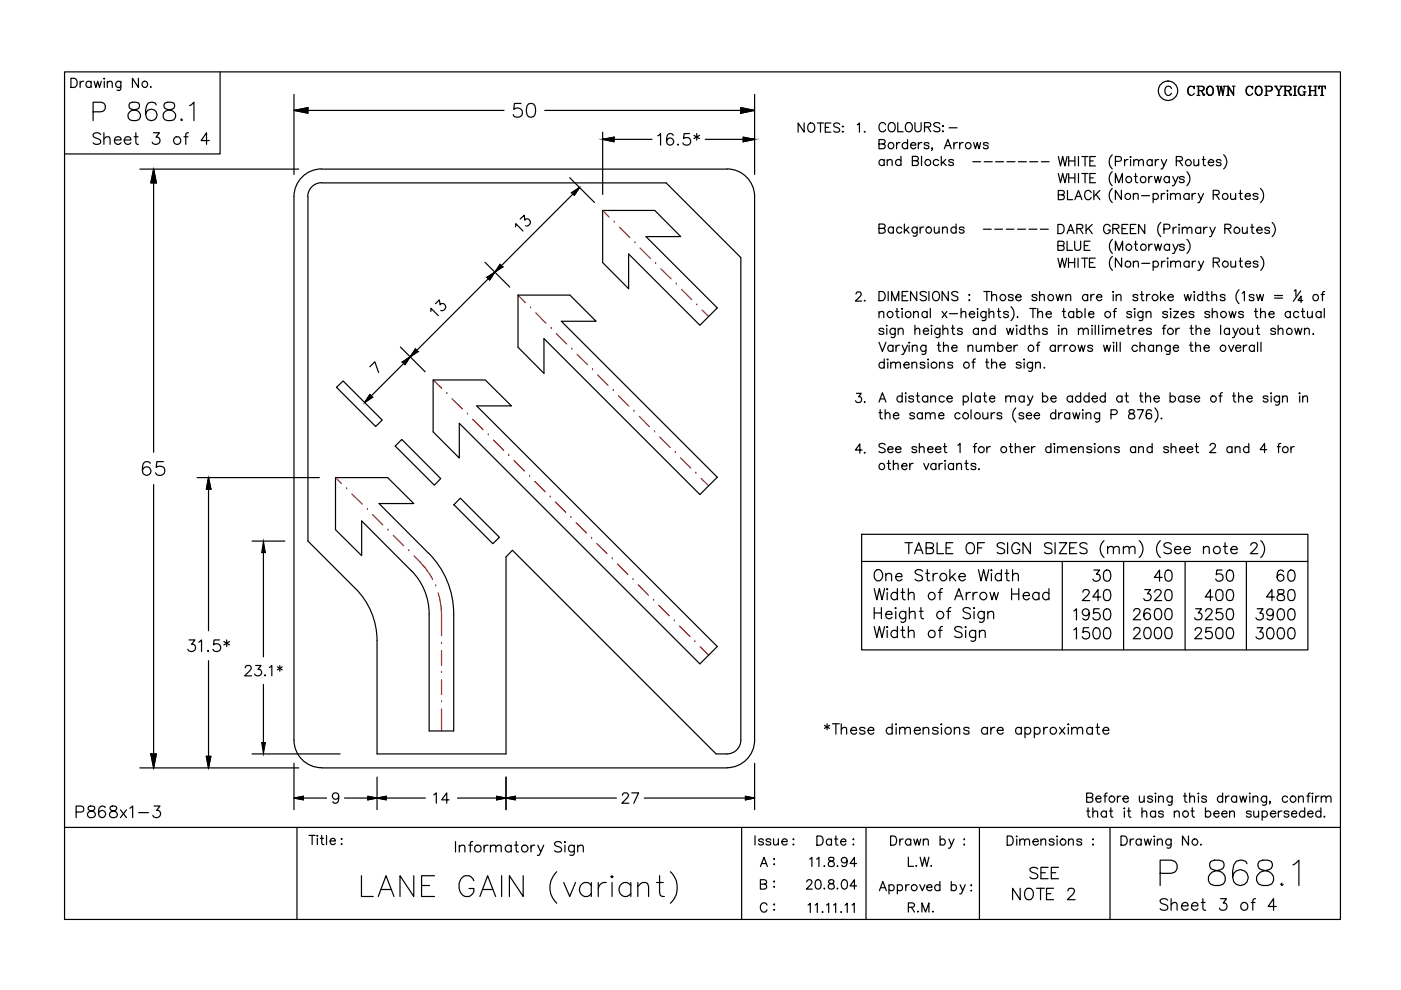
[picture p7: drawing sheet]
<svg xmlns="http://www.w3.org/2000/svg" width="297mm" height="210mm" viewBox="0 0 297 210" stroke-linecap="round" stroke-linejoin="round" font-family="sans-serif">
<g fill="none" stroke="#000" stroke-width=".25">
<path d="M13.7 15.2h270.5v179.7h-270.5zM15 16.6h.7a1.02 1.02 0 0 1 .7 1 1.02 1.02 0 0 1-.7 .9h-.7zM17 17.2v1.3M17.8 17.2a.64 .64 0 0 0-.8 .6M19.3 17.5a.61 .61 0 0 0-.9-.1 .61 .61 0 0 0 0 .9 .61 .61 0 0 0 .9-.1M19.3 17.2v1.3M20 17.2l.3 1.3 .4-1.3 .4 1.3 .4-1.3M22 16.7h.2zM22.1 17.2v1.3M22.7 17.6l.5-.4 .5 .1 .1 1.2M22.7 17.2v1.3M25.6 17.2l-.1 1.8-.2 .2-.5-.1"/>
<path d="M25.6 17.5a.61 .61 0 0 0-.9-.1 .61 .61 0 0 0 0 .9 .61 .61 0 0 0 .9-.1M29.4 16.6v1.9l-1.3-1.9v1.9M32 18.3l-.1 .2h.2M46.7 15.2v17.4h-33M248.4 18.8a.72 .72 0 0 0-.8-.5 .72 .72 0 0 0-.6 .7v.5a.72 .72 0 0 0 .6 .7 .72 .72 0 0 0 .8-.4M252.4 18.3a1.11 1.11 0 0 0 0 1.9M253.1 18.5l.1 .3v-.5l-.1 .2a.75 .75 0 0 0-.8-.2 .75 .75 0 0 0-.5 .7 .83 .83 0 0 0 .2 .9 .83 .83 0 0 0 .9 .2l.3-.3M253.8 18.3h1.1l.4 .3-.1 .5-1.1 .1M254.1 18.3v1.9M254.6 19.2l.3 .2 .3 .6h.2M254.8 19.3l.4 .9h.1l.1-.3M254.9 18.3l.3 .3v.4l-.3 .2"/>
<path d="M256.5 18.3a1 1 0 0 0-.7 1 1 1 0 0 0 .8 .9 1.06 1.06 0 0 0 .7-.9 1.06 1.06 0 0 0-.7-1 1.03 1.03 0 0 0-.7 .9 1.03 1.03 0 0 0 .6 1M256.6 18.3a1.12 1.12 0 0 1 0 1.9M257.9 18.3h.6M258.1 18.3l.4 1.9 .4-1.9 .4 1.9 .3-1.9M258.2 18.3l.3 1.5M259 18.3l.3 1.5M259.3 18.3h.6M260.1 18.3h.3M260.4 18.3v1.9M261.3 18.3h.5M261.5 18.3v1.9l-1.1-1.7M264.8 18.3a1.11 1.11 0 0 0 0 1.9"/>
<path d="M265.5 18.5l.1 .3v-.5l-.1 .2a.75 .75 0 0 0-.8-.2 .75 .75 0 0 0-.5 .7 .83 .83 0 0 0 .1 .9 .83 .83 0 0 0 1 .2l.3-.3M266.8 18.3a1.01 1.01 0 0 0-.7 1 1.01 1.01 0 0 0 .9 .9 1.01 1.01 0 0 0 .6-1 1.01 1.01 0 0 0-.8-.9 1.12 1.12 0 0 0 0 1.9M267 18.3a1.12 1.12 0 0 1 0 1.9M268.2 18.3h1.1l.4 .2a.53 .53 0 0 1-.4 .8h-.8M268.4 18.3v1.9M268.5 18.3v1.9M269.3 18.3l.3 .2a.51 .51 0 0 1-.3 .8M270.2 18.3h.6M270.4 18.3l.7 1v.9M270.5 18.3l.7 1v.9M271.4 18.3h.6M271.8 18.3l-.6 1"/>
<path d="M272.2 18.3h1.1l.4 .3-.1 .5-1 .1M272.4 18.3v1.9M272.6 18.3v1.9M273 19.2l.3 .2 .3 .6h.2M273.2 19.3l.4 .9h.1l.1-.3M273.3 18.3l.4 .3-.1 .4-.3 .2M274.2 18.3h.7M274.5 18.3v1.9M274.6 18.3v1.9M275.9 18.3a1.11 1.11 0 0 0 0 1.9M276.3 19.5h.6M276.5 18.5l.1 .3v-.5l-.1 .2a.75 .75 0 0 0-.8-.2 .75 .75 0 0 0-.5 .7l.2 .9a.65 .65 0 0 0 1.1 0"/>
<path d="M276.5 19.5v.7M276.6 19.5v.7M277.4 18.3h.6M277.7 18.3v1.9M277.8 18.3v1.9M277.8 19.2h1.1M278.6 18.3h.6M278.9 18.3v1.9M279.7 18.3l-.1 .5v-.5h1.4v.5l-.1-.5M280.3 18.3v1.9M19.7 23.7h1.7l.5-.2a1.03 1.03 0 0 0 .4-1.1 1.03 1.03 0 0 0-.9-.7h-1.7v3.9M21.4 28.5a.88 .88 0 0 0-.9-.4 .88 .88 0 0 0-.8 .6l.3 .4 .9 .4a.56 .56 0 0 1 .4 .4 .56 .56 0 0 1-.2 .6 1.05 1.05 0 0 1-1.4-.2"/>
<path d="M22 29.5l.6-.5 .6 .1 .1 1.5M22 28.2v2.4M24.3 29.7h1.4a.61 .61 0 0 0-.5-.7 .79 .79 0 0 0-.9 1 .79 .79 0 0 0 1.4 .3M26.3 29.7h1.4a.75 .75 0 0 0-1-.6 .75 .75 0 0 0-.2 1.2 .74 .74 0 0 0 1.2 0M27.5 21.8a.81 .81 0 0 0 .4 1.4 1.82 1.82 0 0 1 1.9 1.1 1.06 1.06 0 0 1-1 1.3h-.7a1.13 1.13 0 0 1-1-1.3 1.13 1.13 0 0 1 1.2-1l.7-.1a.81 .81 0 0 0 .4-1.4l-.6-.1zM28.4 29h.9M28.8 28.2v1.9l.1 .4 .5 .1M29.6 35.9h33.7M32.5 28.2h1.3l-.7 .9a.82 .82 0 0 1 .8 1.1 .82 .82 0 0 1-1.4 .3l-.2-.4M32.6 35.9l.6 2.9h-1.2zM32.6 35.9v60M33.1 22.2a1.12 1.12 0 0 0-1.1-.5 1.12 1.12 0 0 0-.9 .7 2.84 2.84 0 0 0 .3 3 1.21 1.21 0 0 0 1.8-.5 1.21 1.21 0 0 0-.8-1.7 1.21 1.21 0 0 0-1.5 1.1"/>
<path d="M35 21.8a.77 .77 0 0 0 .4 1.4 1.67 1.67 0 0 1 1.8 1.6l-.2 .4a1.52 1.52 0 0 1-2.4-.4 1.22 1.22 0 0 1 1.1-1.5l.8-.1a.81 .81 0 0 0 .3-1.4l-.5-.1zM38.5 25.2l-.2 .2 .2 .2 .2-.2M39 29h.8M39.9 28.2l-.4 .1-.1 .3v2M40.2 22.4l.9-.7v3.9M44.4 29.8h-1.8l1.2-1.6v2.4M62.3 23.4l3-.6v1.2zM62.3 20v17M62.3 23.4h44.6M68.2 38.7a2.94 2.94 0 0 0-3 3M68.2 38.8h73l15.9 15.8v102.3M110.5 21.9h-1.4l-.2 1.3a1.03 1.03 0 0 1 1.6-.1 1.03 1.03 0 0 1-.2 1.6 1.03 1.03 0 0 1-1.5-.4"/>
<path d="M112 22.1a.98 .98 0 0 1 1.4 .4 2.46 2.46 0 0 1-.3 2.2 .98 .98 0 0 1-1.4-.4 2.5 2.5 0 0 1 .3-2.2zM115.5 23.4h44.5M120.8 37.7l5.2 5.2M122.9 39.8l-45.6 45.5M127.8 29.5l2.4-.4v1zM127.8 28v13.2M127.8 29.5h10.4M139.5 28.8l.6-.5v2.5M142.7 28.7a.68 .68 0 0 0-.6-.4 .68 .68 0 0 0-.7 .5 1.43 1.43 0 0 0 .6 2 .75 .75 0 0 0 .8-.7 .75 .75 0 0 0-.7-.8 .75 .75 0 0 0-.8 .7M143.8 30.6h-.1l.1 .2 .1-.2M146.2 28.3h-1.2l-.1 1.1a.87 .87 0 0 1 1.3 0 .87 .87 0 0 1-.1 1.3 .87 .87 0 0 1-1.3-.4M147.1 28.7l1.2 .7"/>
<path d="M147.7 28.3v1.4M148.3 28.7l-1.2 .7M149.5 29.5h10.5M157.1 22.8l2.9 .6-2.9 .6zM157.6 29.1l2.4 .4-2.4 .6zM160 20v17M170.5 26.1v1.9l-1.3-1.9v1.9M171.6 26.2a.95 .95 0 0 1 1.1 .4 .95 .95 0 0 1-.1 1.2 .74 .74 0 0 1-.9 .2 .74 .74 0 0 1-.4-.7 1.15 1.15 0 0 1 .3-1.1zM173.3 26.1h1.3M174 26.1v1.9M175 27h.7M176.2 26.1h-1.2v1.9h1.2"/>
<path d="M178 26.4a.7 .7 0 0 0-.7-.4 .7 .7 0 0 0-.5 .5l.1 .3 1 .4 .1 .6a.88 .88 0 0 1-1.2 0M178.6 26.8h.2zM178.6 27.9h.2zM181.8 26.5l.4-.4v1.9M183.3 27.9v.1l.1-.1M186.4 30.5l1.1-.1a.4 .4 0 0 0 .2-.4 .4 .4 0 0 0-.2-.3l-1.1-.1v1.9h.8a.51 .51 0 0 0 .5-.5 .51 .51 0 0 0-.5-.5M187.5 34.1a.62 .62 0 0 0-.9-.1 .62 .62 0 0 0 0 .9 .62 .62 0 0 0 .9-.1M187.5 33.8v1.3M187.8 26.5a.72 .72 0 0 0-.9-.5 .72 .72 0 0 0-.5 .8 .83 .83 0 0 0 .1 .9 .83 .83 0 0 0 1 .2l.3-.4M188.1 34.2l.5-.4 .4 .1 .2 1.2M188.1 33.8v1.3M188.5 26.3a.72 .72 0 0 1 .8-.3 .72 .72 0 0 1 .5 .8 .83 .83 0 0 1-.2 .9 .83 .83 0 0 1-.9 .2 1.2 1.2 0 0 1-.2-1.6z"/>
<path d="M190.1 30.2v1.3M190.3 26v1.9h1.2M190.8 30.2a.58 .58 0 0 0-.7 .6M191 34.1a.64 .64 0 0 0-.9-.1 .64 .64 0 0 0 0 .9 .64 .64 0 0 0 .9-.1M191 33.1v2M192.3 26.1a.98 .98 0 0 1 1.2 .6 .98 .98 0 0 1-.6 1.2 1.03 1.03 0 0 1-1-.7 1.03 1.03 0 0 1 .4-1.1zM192.4 30.5a.63 .63 0 0 0-.9-.1 .63 .63 0 0 0 0 1 .63 .63 0 0 0 .9-.2M192.4 29.6v1.9M193.1 30.8h1.1a.6 .6 0 0 0-.9-.5 .6 .6 0 0 0-.2 .9 .57 .57 0 0 0 1.1 0M193.4 34.1l1.1-.1 .2-.3-.2-.5-1.1-.1v2h.8l.5-.3a.53 .53 0 0 0-.5-.7M194 26v1.4a.66 .66 0 0 0 .6 .5 .66 .66 0 0 0 .7-.5v-1.4M194.7 30.2v1.3"/>
<path d="M195.4 33.1v2M195.5 30.2a.64 .64 0 0 0-.8 .6M196 26.9l1.2-.1 .1-.3-.1-.3-.3-.2h-.9v1.9M196.7 26.9l.6 1M196.9 30.5a.57 .57 0 0 0-1 0l.1 .2a.9 .9 0 0 1 .9 .5 .57 .57 0 0 1-1 0M197.7 31.5h-.2l.1-.2 .1 .2-.2 .4M199 34.1a.64 .64 0 0 0-.9-.1 .64 .64 0 0 0 0 .9 .64 .64 0 0 0 .9-.1M199.3 26.3a.73 .73 0 0 0-.7-.3 .73 .73 0 0 0-.6 .5l.2 .3 .9 .3a.5 .5 0 0 1 0 .8 .99 .99 0 0 1-1.1-.2M199.6 33.1v2M199.8 27.9h.2zM199.9 26.6l.1 .2h-.1zM199.9 34.4l.7 .7"/>
<path d="M200.2 31.5l.8-1.9 .7 1.9M200.5 30.9h.9M200.5 33.8l-.9 1M201.2 27.1h1.7M202.2 34.1a.62 .62 0 0 0-1.1 0l.1 .2a.9 .9 0 0 1 1 .5 .62 .62 0 0 1-1.1 0M202.2 30.2v1.3M203 30.2a.64 .64 0 0 0-.8 .6M203.5 30.2v1.3M204.2 30.2a.64 .64 0 0 0-.7 .6M206.3 34.3h1.6M206.4 30.2l.4 1.3 .4-1.3 .4 1.3 .3-1.3M208.7 34.3h1.7"/>
<path d="M209.5 30.5a.57 .57 0 0 0-1 0l.1 .2 .8 .3 .1 .2a.57 .57 0 0 1-1 0M211.1 34.3h1.7M213.5 34.3h1.7M215.9 34.3h1.7M218.3 34.3h1.7M220.8 34.3h1.6M224.4 33.2l.4 2 .5-2 .5 2 .4-2M224.4 36.8l.4 1.9 .5-1.9 .5 1.9 .4-1.9M226.6 33.2v2M226.6 36.8v1.9M226.6 34.1h1.3M226.6 37.7h1.3"/>
<path d="M227.9 33.2v2M227.9 36.8v1.9M228.7 33.2v2M228.7 36.8v1.9M229.4 33.2h1.3M229.4 36.8h1.3M230.1 33.2v2M230.1 36.8v1.9M231.1 34.1h.7M231.1 37.7h.7M232.3 33.2h-1.2v2h1.2M232.3 36.8h-1.2v1.9h1.2"/>
<path d="M235.8 32.8a2.08 2.08 0 0 0 0 3M235.8 36.4a2.03 2.03 0 0 0 0 3M235.8 40a2.08 2.08 0 0 0 0 3M236.5 34.2l1.1-.1 .2-.3-.1-.4-.4-.2h-.8v1.9M236.5 38.7v-1.9l.7 1.9 .8-1.9v1.9M238.4 33.8v1.3M239.2 33.8a.65 .65 0 0 0-.8 .6M239.7 33.2l.1 .1-.1 .1zM239.7 33.8v1.3M240.4 34.2l.4-.4 .5 .2 .1 1.1M240.4 33.8v1.3M240.5 37.4h.6"/>
<path d="M240.8 36.8v1.6v.3h.4M241.4 34.2l.5-.4 .4 .2 .1 1.1M243.6 37.4v1.3M244.3 34.1a.62 .62 0 0 0-.9-.1 .62 .62 0 0 0 0 1 .62 .62 0 0 0 .9-.1M244.3 37.4a.58 .58 0 0 0-.7 .6M244.3 33.8v1.3M244.7 37.4l.4 1.3 .4-1.3 .3 1.3 .4-1.3M245 33.8v1.3M245.7 33.8a.65 .65 0 0 0-.7 .6M246.2 33.8l.6 1.3 .6-1.3M246.8 35.1l-.4 .7h-.3M247.9 37.7a.63 .63 0 0 0-.9-.1 .63 .63 0 0 0 0 1 .63 .63 0 0 0 .9-.2"/>
<path d="M247.9 37.4v1.3M248.6 37.4l.6 1.3 .6-1.3M249.2 38.7l-.4 .7h-.2M249.4 34.1l1.1-.1 .2-.3-.1-.3-.4-.2h-.8v1.9M250 34.1l.7 1M251.1 37.7a.6 .6 0 0 0-1.1 0l.3 .3 .5 .1 .3 .3a.6 .6 0 0 1-1.1 0M251.6 36.4a2.03 2.03 0 0 1 0 3M253.1 33.8l.1 1.3h.5l.4-.3M253.8 20.2h.6M254.1 33.8v1.3M254.9 33.8h.6M255.2 33.2v1.6v.3h.4"/>
<path d="M256.2 34.4h1.1a.57 .57 0 0 0-.6-.6 .57 .57 0 0 0-.5 .6v.2a.63 .63 0 0 0 .4 .5 .63 .63 0 0 0 .7-.2M258.9 34.1a.57 .57 0 0 0-1 0 .9 .9 0 0 0 .9 .5l.1 .3a.62 .62 0 0 1-1 0M259.4 32.8a1.99 1.99 0 0 1 0 3M260.1 20.2h.5M261.5 20l-1.1-1.7v1.9M267.3 40a2.08 2.08 0 0 1 0 3M268.2 20.2h.6M270.8 20.2h.6M272.2 20.2h.6M274.2 20.2h.7M277.4 20.2h.6M278.6 20.2h.6"/>
<path d="M280 20.2h.6M62.3 41.7v115.2M65.3 41.7v73l10.1 10.1a15.6 15.6 0 0 1 4.5 11v24.1h27.4v-41.8l1.3-1.4 43.2 43.2a5.1 5.1 0 0 0 4.2-.7 2.94 2.94 0 0 0 1.1-2.3M102.8 55.6l5.3 5.3M103.3 58.8l1.6-1.1-1.1 1.7zM106 56l.6 .6-1.7 1.1zM109.3 48.1l.1-.7 1.5 1.6M110.3 46.4l.8-.8 .2 1.1a.72 .72 0 0 1 1.2 .3 .72 .72 0 0 1-.9 .9h-.2M121.2 40.9l1.7-1.1-1.1 1.6zM127.8 44.6h11l5.5 5.6h-7.3l15.1 15.1-3.7 3.7-15.1-15.2v7.4l-5.5-5.5zM160 41.7a5.8 5.8 0 0 0-5.9-5.8l-85.9-.1a5.9 5.9 0 0 0-5.9 5.9M160 41.7v115.2"/>
<path d="M186.4 48.4l1.1-.1a.4 .4 0 0 0 .2-.4 .4 .4 0 0 0-.2-.3l-1.1-.1v1.9h.8a.51 .51 0 0 0 .5-.5 .51 .51 0 0 0-.5-.5M189.4 48.4a.61 .61 0 0 0-.9-.1 .61 .61 0 0 0 0 .9 .61 .61 0 0 0 .9-.1M189.4 48.1v1.3M191.2 48.4a.61 .61 0 0 0-.9-.1 .61 .61 0 0 0 0 .9 .61 .61 0 0 0 .9-.1M191.7 47.5v1.9M192.1 48.7l.7 .7M192.7 48.1l-1 1M194.5 48.1v1.5a.53 .53 0 0 1-.9 .4M194.5 48.4a.61 .61 0 0 0-1-.1 .61 .61 0 0 0 0 .9 .61 .61 0 0 0 1-.1M195.1 48.1v1.3M195.8 48.1a.64 .64 0 0 0-.7 .6M198.1 48.1l.1 1.2 .4 .1 .5-.3"/>
<path d="M199.1 48.1v1.3M199.8 48.5l.5-.4 .5 .1v1.2M199.8 48.1v1.3M202.7 48.4a.61 .61 0 0 0-.9-.1 .61 .61 0 0 0 0 .9 .61 .61 0 0 0 .9-.1M202.7 47.5v1.9M204.4 48.4a.57 .57 0 0 0-1 0l.2 .3 .7 .2 .1 .2a.57 .57 0 0 1-1 0M208.5 48.6h1.7M210.9 48.6h1.7M213.3 48.6h1.7M215.7 48.6h1.7M218.2 48.6h1.7M220.6 48.6h1.7"/>
<path d="M224.3 47.6h.7a1.04 1.04 0 0 1 .6 1 1.04 1.04 0 0 1-.6 .9h-.7zM224.3 52.1l1.1-.1 .2-.3-.1-.4-.4-.2h-.8v2h.8l.4-.2v-.7l-.4-.1M224.3 54.7l.5 2 .4-2 .5 2 .5-2M224.4 41.3l1.1-.1 .2-.3-.1-.3-.4-.2h-.8v1.9h.8a.51 .51 0 0 0 .5-.5 .51 .51 0 0 0-.5-.5M226.2 49.5l.8-1.9 .7 1.9M226.2 51.1v2h1.2M226.3 40.4v1.9h1.1M226.5 54.7v2M226.5 48.9h1M226.5 55.7h1.4M227.9 51.1v1.4a.64 .64 0 0 0 .6 .6 .64 .64 0 0 0 .6-.6v-1.4M227.9 54.7v2"/>
<path d="M227.9 42.3l.8-1.9 .7 1.9M228.2 41.7h.9M228.3 48.5l1.1-.1 .2-.3-.1-.3-.4-.2h-.8v1.9M228.6 54.7v2M229 48.5l.6 1M229.3 54.7h1.3M229.9 52.1h.7M230 54.7v2M230.3 47.6v1.9M230.7 48.4l.9 1.1M231 55.7h.7M231.1 51.1h-1.2v2h1.2"/>
<path d="M231.4 40.9a.72 .72 0 0 0-.8-.5 .72 .72 0 0 0-.6 .7v.5a.72 .72 0 0 0 .5 .7 .72 .72 0 0 0 .9-.4M231.6 47.6l-1.3 1.3M231.9 40.4v1.9M232.2 54.7h-1.2v2h1.2M232.4 41.2l.8 1.1M233.2 40.4l-1.3 1.3M235.4 48a.73 .73 0 0 0-.8-.4 .73 .73 0 0 0-.6 .7v.5a.7 .7 0 0 0 .7 .7 .7 .7 0 0 0 .7-.7h-.5M235.9 50.8a2.03 2.03 0 0 0 0 2.9M235.9 54.4a2.02 2.02 0 0 0 0 2.9M235.9 48.5l1.1-.1a.4 .4 0 0 0 .3-.4 .4 .4 0 0 0-.3-.3l-1.1-.1v1.9M236.5 53.1v-2l.8 2 .7-2v2M236.6 48.5l.7 1"/>
<path d="M237.8 40.3v2l-1.3-2v2M237.8 54.7v1.9l-1.3-1.9v1.9M237.9 48.5h.7M239.1 47.6h-1.2v1.9h1.2M239.7 48.5h.7M240.3 55.7l.5-.3 .4 .1 .2 1.1M240.3 41.4a.67 .67 0 0 1 .9-.3l.1 1.2M240.3 41v1.3M240.3 55.4v1.2M240.5 51.8h.6M240.8 51.1v1.6l.1 .3 .3 .1M240.8 47.6h-1.1v1.9h1.1"/>
<path d="M242 41.5h1.7M242.1 55.8h1.7M242.7 47.6v1.9l-1.3-1.9v1.9M243.6 51.8v1.3M244.3 51.8a.64 .64 0 0 0-.7 .5M244.5 55.6a.64 .64 0 0 1 .9-.1 .64 .64 0 0 1 0 1 .64 .64 0 0 1-.9-.1M244.5 41.3a.62 .62 0 0 1 .9-.1 .62 .62 0 0 1 0 .9 .62 .62 0 0 1-.9-.1M244.5 41v2M244.5 55.4v1.9M244.8 51.8l.4 1.3 .3-1.3 .4 1.3 .4-1.3M246.1 47.2a2.08 2.08 0 0 0 0 3M246.2 41v1.3"/>
<path d="M246.3 55.4v1.2M246.8 48.6l1.1-.1 .1-.3a.52 .52 0 0 0-.4-.7h-.8v2M247 41a.64 .64 0 0 0-.8 .6M247 55.4a.64 .64 0 0 0-.7 .5M247.5 40.4h.1l-.1 .2zM247.5 41v1.3M247.6 54.7v.2zM247.6 55.4v1.2M248 52.1a.63 .63 0 0 0-1-.1 .63 .63 0 0 0 0 .9 .63 .63 0 0 0 1-.1M248 51.8v1.3M248.2 41.4l.4-.4 .5 .1 .1 1.2M248.2 41v1.3"/>
<path d="M248.2 55.7l.5-.3 .4 .1 .1 1.1M248.2 55.4v1.2M248.7 51.8l.5 1.3 .6-1.3M248.7 48.2v1.3M249.2 53.1l-.3 .6h-.3M249.2 55.7l.5-.3 .5 .1 .1 1.1M249.2 41.4a.67 .67 0 0 1 1-.3v1.2M249.4 48.2a.65 .65 0 0 0-.7 .6M250 47.5l.1 .1-.1 .2zM250 48.2v1.3M250.7 48.6l.4-.4 .5 .1 .1 1.2M250.7 48.2v1.3"/>
<path d="M251.1 52.1a.57 .57 0 0 0-1 0l.1 .1a.9 .9 0 0 1 .9 .5v.1a.57 .57 0 0 1-1 0M251.6 50.8a1.95 1.95 0 0 1 0 2.9M251.7 48.6l.5-.4 .4 .1 .1 1.2M252.1 55.6a.62 .62 0 0 0-.9 0 .62 .62 0 0 0 0 .9 .62 .62 0 0 0 .9-.1M252.1 41.3a.64 .64 0 0 0-.9-.1 .64 .64 0 0 0 0 .9 .64 .64 0 0 0 .9-.1M252.1 41v1.3M252.1 55.4v1.2M252.7 41v1.3M252.8 55.4v1.2M253.5 55.4a.58 .58 0 0 0-.7 .5M253.5 41a.64 .64 0 0 0-.8 .6M254.1 41l.5 1.3 .6-1.3"/>
<path d="M254.1 55.4l.5 1.2 .6-1.2M254.6 48.5a.62 .62 0 0 0-.9-.1 .62 .62 0 0 0 0 .9 .62 .62 0 0 0 .9-.1M254.6 48.2v1.3M254.6 42.3l-.3 .6-.3 .1M254.6 56.6l-.3 .7h-.3M255.2 48.2v1.3M256 48.2a.72 .72 0 0 0-.8 .6M256.5 48.2l.6 1.3 .6-1.3M257.1 49.5l-.4 .7h-.3M257.2 55.6l1.2-.1 .1-.3v-.3l-.4-.2h-.9v1.9M257.2 41.3l1.1-.1 .2-.3-.2-.5-1.1-.1v2M257.9 41.3l.6 1"/>
<path d="M257.9 55.6l.6 1M259.7 48.5l1.1-.1 .2-.3-.1-.3-.4-.3h-.8v2M260.3 48.5l.7 1M260.9 41l.1 1.2 .5 .1 .5-.3M261 55.4v.9a.47 .47 0 0 0 .7 .3l.3-.3M262 41v1.3M262 55.4v1.2M262.7 41h.7M262.7 55.4h.7M263 54.7v1.6l.1 .3h.4M263 40.3v1.7l.1 .2 .4 .1M263.4 48.2l.1 1.2 .5 .1 .4-.4"/>
<path d="M264 41.6h1.1a.6 .6 0 0 0-.8-.5 .6 .6 0 0 0-.2 .9 .62 .62 0 0 0 1 0M264 55.9h1.1a.6 .6 0 0 0-.8-.5 .6 .6 0 0 0-.2 1 .62 .62 0 0 0 1 0M264.4 48.2v1.3M265.2 48.2h.6M265.4 47.5v1.6l.1 .3 .4 .1M266.5 48.8h1.1a.57 .57 0 0 0-.6-.7 .57 .57 0 0 0-.5 .7v.1a.63 .63 0 0 0 .4 .6 .63 .63 0 0 0 .7-.3M266.7 55.6a.6 .6 0 0 0-1 0l.1 .2a.9 .9 0 0 1 .9 .5v.1a.6 .6 0 0 1-1 0M266.7 41.3a.65 .65 0 0 0-1 0l.1 .2 .8 .2 .1 .3a.65 .65 0 0 1-1 0M267.3 54.4a2.02 2.02 0 0 1 0 2.9M269.2 48.5a.57 .57 0 0 0-1 0 .9 .9 0 0 0 .9 .4l.1 .3a.62 .62 0 0 1-1 0M269.7 47.2a1.99 1.99 0 0 1 0 3M78.4 77.8l1.1-1.1 .8 2.3"/>
<path d="M84.9 73.6l5.2 5.2M85.3 76.8l1.7-1.2-1.1 1.7zM88.1 74l.5 .5-1.6 1.1zM91.3 66l.1-.6 1.5 1.5M92.3 64.4l.8-.8 .2 1a.72 .72 0 0 1 1.2 .3 .72 .72 0 0 1-.8 1l-.3-.1M109.8 62.6h11l5.6 5.5h-7.4l33.1 33.1-3.7 3.7-33.1-33.1v7.4l-5.5-5.6zM181.5 62.4l.3-.5h.4l.3 .2a.57 .57 0 0 1-.2 .8l-.9 .9h1.3M183.3 63.7v.1h.1M186.4 61.8h.6a1.02 1.02 0 0 1 .7 1 1.02 1.02 0 0 1-.7 1h-.6zM186.4 66.4l.4-.4 .5 .1 .1 1.3M186.4 72.6l.7 1.9 .7-1.9M186.4 66v1.4"/>
<path d="M187.4 69.9a.57 .57 0 0 0-1 0 .9 .9 0 0 0 .9 .5l.1 .3a.62 .62 0 0 1-1 0M187.5 77a.62 .62 0 0 0-.9 0 .62 .62 0 0 0 0 .9 .62 .62 0 0 0 .9-.1M187.5 76.1v2M188 69v.1zM188 69.6v1.3M188.1 76.2h.2l-.1 .1zM188.2 76.8v1.3M188.3 61.8v2M188.9 77.1l.4-.3 .5 .1 .1 1.2M188.9 76.8v1.3M189 63.8v-2l.8 2 .8-2v2M189.3 73.5a.61 .61 0 0 0-.9-.1 .61 .61 0 0 0 0 .9 .61 .61 0 0 0 .9-.1"/>
<path d="M189.3 73.2v1.3M189.8 69.6v1.5a.51 .51 0 0 1-.3 .5 .51 .51 0 0 1-.6-.1M189.8 69.9a.62 .62 0 0 0-.9-.1 .62 .62 0 0 0 0 .9 .62 .62 0 0 0 .9 0M189.9 77.1l.4-.3 .5 .1 .1 1.2M189.9 66h.7M190 73.2v1.3M190.2 65.4v1.6l.1 .2 .3 .2M190.4 70l.5-.4 .5 .1 .1 1.2M190.4 69.6v1.3M190.7 73.2a.64 .64 0 0 0-.7 .5M191.2 65.5h.2zM191.3 73.2l.5 1.3 .6-1.3"/>
<path d="M191.3 62.7h.7M191.3 66v1.4M191.7 77.3h1.1a.6 .6 0 0 0-.9-.5 .6 .6 0 0 0-.2 1 .62 .62 0 0 0 1.1 0M191.8 74.5l-.3 .6h-.3M192.5 61.8h-1.2v2h1.2M192.8 72.6h.1l-.1 .1zM192.8 73.2v1.3M193.4 77.1l.4-.3 .4 .1 .2 1.2M193.4 76.8v1.3M193.4 73.6l.5-.4 .5 .1 .1 1.2M193.4 73.2v1.3M193.7 66.4l.5-.4 .4 .1 .1 1.3"/>
<path d="M193.7 66v1.4M194 70l.5-.4 .4 .1 .1 1.2M194 69v1.9M194.4 61.8v2l-1.3-2v2M195.8 70.2h1.1a.55 .55 0 0 0-.6-.6 .55 .55 0 0 0-.5 .6 .61 .61 0 0 0 .3 .7 .61 .61 0 0 0 .8-.2M196.1 77a.6 .6 0 0 0-1 0l.1 .3a.9 .9 0 0 1 .9 .4v.1a.6 .6 0 0 1-1 0M196.3 73.2v1.5a.53 .53 0 0 1-.8 .4M196.3 73.5a.63 .63 0 0 0-.9-.1 .63 .63 0 0 0 0 .9 .63 .63 0 0 0 .9-.1M196.4 62.1a.75 .75 0 0 0-1.3 .2l.4 .4 .5 .1a.47 .47 0 0 1 .4 .4 .47 .47 0 0 1-.2 .5 .91 .91 0 0 1-1.1-.2M196.6 66.3a.62 .62 0 0 0-.9-.1 .62 .62 0 0 0 0 .9 .62 .62 0 0 0 .9 0M196.6 66v1.4M196.8 76.1v.2z"/>
<path d="M196.8 76.8v1.3M196.9 61.8v2M197.2 65.4v2M197.5 69h.1l-.1 .1zM197.5 69.6v1.3M197.9 62.1a.74 .74 0 0 1 .8-.3 .74 .74 0 0 1 .5 .7 .86 .86 0 0 1-.2 1 .86 .86 0 0 1-.9 .2 1.27 1.27 0 0 1-.2-1.6zM198.7 73.2h.7M199 72.6v1.5l.1 .3 .4 .1M199.2 77.1l.3-.2a.44 .44 0 0 1 .7 .2v1M199.2 76.8v1.3M199.3 69.6v1.5a.51 .51 0 0 1-.3 .5 .51 .51 0 0 1-.6-.1M199.3 69.9a.62 .62 0 0 0-.9-.1 .62 .62 0 0 0 0 .9 .62 .62 0 0 0 .9 0"/>
<path d="M199.7 66l1.1 1.4M199.9 70l.5-.4 .4 .1 .2 1.2M199.9 69v1.9M200 73.6l.5-.4 .5 .1 .1 1.2M200 72.6v1.9M200.8 66l-1.1 1.4M201.1 61.8v2l-1.4-2v2M201.3 66.5h1.7M201.7 69.6h.7M201.8 73.7h1.1a.6 .6 0 0 0-.8-.5 .6 .6 0 0 0-.2 1 .56 .56 0 0 0 .5 .3 .56 .56 0 0 0 .5-.3M202 69v1.5l.1 .3 .4 .1M202 77a.62 .62 0 0 0-1 0 .9 .9 0 0 0 .9 .5l.1 .3a.62 .62 0 0 1-1 0"/>
<path d="M203.1 62.1a.75 .75 0 0 0-1.3 .2l.4 .4 .5 .1a.47 .47 0 0 1 .4 .4 .47 .47 0 0 1-.2 .5 .91 .91 0 0 1-1.1-.2M203.8 66.4l.4-.4 .5 .1 .1 1.3M203.8 65.4v2M204 69.9a.57 .57 0 0 0-1 0l.3 .3 .5 .1a.33 .33 0 0 1 .1 .5 .7 .7 0 0 1-.9-.1M205.2 73.6l.5-.4 .5 .1 .1 1.2M205.2 73.2v1.3M205.4 62.5h.2l-.1 .2zM205.4 63.7h.2zM205.5 66.6h1.1a.57 .57 0 0 0-.5-.6 .57 .57 0 0 0-.6 .6v.2a.61 .61 0 0 0 .5 .6 .61 .61 0 0 0 .6-.3M206.1 76.8h.6M206.8 76.1l-.4 .1-.1 .3v1.6M207 73.2l.1 1.2 .5 .1 .4-.4"/>
<path d="M207.3 65.4v.2zM207.3 66v1.4M207.4 69.9a.62 .62 0 0 0-.9-.1 .62 .62 0 0 0 0 .9 .62 .62 0 0 0 .9 0M207.4 69.6v1.3M208 73.2v1.3M208.1 70l.5-.4 .5 .1v1.2M208.1 69.6v1.3M208.6 61.8h1.3M208.8 73.6l.4-.4 .5 .1 .1 1.2M208.8 73.2v1.3M209 76.8h.6M209.1 66v1.5a.53 .53 0 0 1-.9 .4"/>
<path d="M209.1 66.3a.64 .64 0 0 0-1-.1 .64 .64 0 0 0 0 .9 .64 .64 0 0 0 1 0M209.2 76.1v1.6l.1 .3 .4 .1M209.2 61.8v2M209.7 66.4l.5-.4 .4 .1 .1 1.3M209.7 65.4v2M209.8 73.6l.4-.4 .5 .1 .1 1.2M210.2 62.8l.5-.4 .5 .1 .1 1.3M210.2 77.1l.5-.3 .5 .1 .1 1.2M210.2 61.8v2M210.2 76.1v2M211 69.9a.62 .62 0 0 0-.9-.1 .62 .62 0 0 0 0 .9 .62 .62 0 0 0 .9 0M211 69v1.9"/>
<path d="M211.5 66h.6M211.6 73.5a.61 .61 0 0 1 .9-.1 .61 .61 0 0 1 0 .9 .61 .61 0 0 1-.9-.1M211.6 72.6v1.9M211.7 65.4v1.6l.2 .2 .3 .2M212 77.3h1.1a.6 .6 0 0 0-.8-.5 .6 .6 0 0 0-.2 1 .62 .62 0 0 0 1 0M213.3 73.7h1.1a.6 .6 0 0 0-.8-.5 .6 .6 0 0 0-.2 1 .57 .57 0 0 0 1 0M213.4 69.6l.4 1.3 .4-1.3 .3 1.3 .4-1.3M213.8 66.3a.62 .62 0 0 0-1 0 .9 .9 0 0 0 .9 .5l.1 .3a.57 .57 0 0 1-1 0M214.3 65a2.02 2.02 0 0 1 0 3M214.8 62.7a.57 .57 0 0 0-1 0l.1 .2 .8 .3 .1 .3a.57 .57 0 0 1-1 0M215 73.2v1.3M215.4 63h1.1a.61 .61 0 0 0-.8-.5 .61 .61 0 0 0-.3 1 .6 .6 0 0 0 1.1 0"/>
<path d="M215.4 69h.3zM215.6 69.6v1.3M215.7 67.1v.3l.1-.2M215.7 73.2a.64 .64 0 0 0-.7 .5M216.5 77a.65 .65 0 0 0-1.1 0l.3 .3 .7 .2 .1 .3a.65 .65 0 0 1-1.1 0M217.1 76.1v.2zM217.1 76.8v1.3M217.3 69.9a.62 .62 0 0 0-.9-.1 .62 .62 0 0 0 0 .9 .62 .62 0 0 0 .9 0M217.3 69v1.9M218 69.6h.6M218.2 69v1.5l.1 .3 .4 .1M218.3 65.4h1.3"/>
<path d="M218.9 76.8v1.5a.53 .53 0 0 1-.8 .4M218.9 77a.64 .64 0 0 0-.9 0 .64 .64 0 0 0 0 .9 .64 .64 0 0 0 .9-.1M219 65.4v2M219.3 70l.4-.4 .5 .1 .1 1.2M219.3 69v1.9M219.6 77.1l.4-.3 .5 .1 .1 1.2M219.6 76.8v1.3M219.7 73.2h.7M219.9 62.7a.6 .6 0 0 0-1.1 0l.9 .5 .2 .3a.6 .6 0 0 1-1.1 0M220 66.4l.5-.4 .5 .1v1.3M220 65.4v2M220.4 62.8l.5-.4 .4 .1 .1 1.3"/>
<path d="M220.4 61.8v2M220.5 72.6h-.4l-.1 .3v1.6M221.4 77.9v.2l.1-.1M221.8 66.6h1.1a.6 .6 0 0 0-.8-.5 .6 .6 0 0 0-.2 1 .57 .57 0 0 0 1 0M222.1 69.9a.56 .56 0 0 0-.6-.3 .56 .56 0 0 0-.5 .3l.3 .3 .5 .1a.33 .33 0 0 1 .2 .5 .7 .7 0 0 1-1-.1M223.7 73.5a.61 .61 0 0 0-.9-.1 .61 .61 0 0 0 0 .9 .61 .61 0 0 0 .9-.1M223.7 73.2v1.3M223.9 62.4l.4 1.4 .4-1.4 .4 1.4 .3-1.4M224.4 69h.2zM224.4 73.2v1.3M224.5 69.6v1.3M225.1 70l.5-.4 .5 .1 .1 1.2"/>
<path d="M225.1 73.2a.64 .64 0 0 0-.7 .5M225.1 69.6v1.3M225.2 66h.7M225.5 65.4v1.6l.1 .2 .4 .2M225.6 73.2v1.3M226 62.8l.5-.4 .4 .1 .1 1.3M226 62.4v1.4M226.3 73.2a.58 .58 0 0 0-.7 .5M227.6 66.3a.62 .62 0 0 0-.9-.1 .62 .62 0 0 0 0 .9 .62 .62 0 0 0 .9 0M227.6 66v1.4M228.3 66.3a.62 .62 0 0 1 .9-.1 .62 .62 0 0 1 0 .9 .62 .62 0 0 1-.9 0M228.3 65.4v2"/>
<path d="M228.6 73.2l.4 1.3 .3-1.3 .4 1.3 .4-1.3M228.7 70l.4-.4 .5 .1 .1 1.2M228.7 69.6v1.3M229.7 70l.4-.4 .5 .1 .1 1.2M230.1 65.4v2M230.6 62.7a.61 .61 0 0 0-.9-.1 .61 .61 0 0 0 0 1 .61 .61 0 0 0 .9-.1M230.6 62.4v1.4M230.8 66.6h1.1a.6 .6 0 0 0-.8-.5 .6 .6 0 0 0-.2 1 .57 .57 0 0 0 1 0M231.3 62.4v1.4M231.5 69h.2l-.2 .1zM231.5 69.6v1.3M231.7 73.5a.6 .6 0 0 0-1.1 0l.3 .2 .5 .1 .3 .4a.6 .6 0 0 1-1.1 0"/>
<path d="M232 62.4a.58 .58 0 0 0-.7 .6M232.2 69v1.9M232.5 63h1.1a.6 .6 0 0 0-.8-.5 .6 .6 0 0 0-.2 1 .56 .56 0 0 0 .5 .3 .56 .56 0 0 0 .5-.3M232.9 69v1.9M233.8 69v.1zM233.8 69.6v1.3M234 73.2l.3 1.3 .4-1.3 .4 1.3 .4-1.3M234.5 70l.4-.4 .5 .1 .1 1.2M234.5 69.6v1.3M235.5 70l.4-.4 .5 .1 .1 1.2M236 61.8v.2zM236 72.6h.2z"/>
<path d="M236 62.4v1.4M236 66h.7M236.1 73.2v1.3M236.7 62.8l.4-.4 .5 .1 .1 1.3M236.7 62.4v1.4M236.7 65.4l-.3 .1-.1 .2v1.7M236.7 72.6v1.9M237.2 70.2h1.2a.57 .57 0 0 0-.6-.6 .57 .57 0 0 0-.6 .6v.2a.63 .63 0 0 0 .5 .5 .63 .63 0 0 0 .7-.2M237.5 72.6v1.9M238.9 69.6h.6M239.2 69v1.5l.1 .3 .4 .1M239.9 66.3a.62 .62 0 0 0-1 0l.1 .2a.9 .9 0 0 1 .9 .5v.1a.57 .57 0 0 1-1 0"/>
<path d="M240.2 69.6v1.3M240.5 65.5h.2zM240.6 66v1.4M240.9 69.6a.65 .65 0 0 0-.7 .6M241.1 73.5a.63 .63 0 0 0-.9-.1 .63 .63 0 0 0 0 .9 .63 .63 0 0 0 .9-.1M241.2 62.7a.57 .57 0 0 0-1 0l.3 .3 .6 .2 .1 .3a.57 .57 0 0 1-1 0M241.4 70.2h1.1a.57 .57 0 0 0-.5-.6 .57 .57 0 0 0-.6 .6v.2a.63 .63 0 0 0 .5 .5 .63 .63 0 0 0 .6-.2M241.7 73.6l.5-.4 .4 .1 .1 1.2M241.7 72.6v1.9M241.8 62.4h.6M242.1 61.8v1.6l.1 .3 .3 .1M242.3 66l-.1 1.8-.3 .2-.4-.1"/>
<path d="M242.3 66.3a.62 .62 0 0 0-.9-.1 .62 .62 0 0 0 0 .9 .62 .62 0 0 0 .9 0M243 66.4l.5-.4 .4 .1 .1 1.3M243 66v1.4M243.1 62.4v1.4M243.8 62.4a.58 .58 0 0 0-.7 .6M244.1 69.9a.57 .57 0 0 0-1 0 .9 .9 0 0 0 .9 .5l.1 .3a.62 .62 0 0 1-1 0M244.6 73.5a.61 .61 0 0 0-.9-.1 .61 .61 0 0 0 0 .9 .61 .61 0 0 0 .9-.1M244.6 73.2v1.3M245.2 73.6l.5-.4 .4 .1 .2 1.2M245.2 73.2v1.3M246.1 61.8v2M246.4 63l.7 .8"/>
<path d="M246.4 69.6h.7M247 62.4l-.9 1M247.2 69h-.4l-.1 .3v1.6M247.5 66.3a.6 .6 0 0 0-1 0l.1 .2a.9 .9 0 0 1 .9 .5v.1a.56 .56 0 0 1-.5 .3 .56 .56 0 0 1-.5-.3M247.6 63h1.2a.6 .6 0 0 0-.9-.5 .6 .6 0 0 0-.2 1 .56 .56 0 0 0 .6 .3 .56 .56 0 0 0 .5-.3M248.1 65.5h.2zM248.1 73.2l-.1 1.8-.3 .1h-.4M248.1 73.5a.61 .61 0 0 0-.9-.1 .61 .61 0 0 0 0 .9 .61 .61 0 0 0 .9-.1M248.2 66v1.4M248.8 73.7h1.1a.6 .6 0 0 0-.9-.5 .6 .6 0 0 0-.2 1 .57 .57 0 0 0 1.1 0M248.8 66h1.1l-1.1 1.4h1.1M249.3 69.6v1.3"/>
<path d="M250.1 69.6a.72 .72 0 0 0-.8 .6M250.4 66.6h1.2a.57 .57 0 0 0-.6-.6 .57 .57 0 0 0-.6 .6v.2a.61 .61 0 0 0 .5 .6 .61 .61 0 0 0 .7-.3M251.1 62.4l.4 1.4 .3-1.4 .4 1.4 .4-1.4M252.2 73.2h.7M252.3 69.6h.7M252.5 72.6v1.5l.1 .3 .4 .1M252.6 69v1.5l.1 .3 .3 .1M253.1 61.9h.2zM253.1 66.3a.62 .62 0 0 0-1 0l.1 .2a.9 .9 0 0 1 .9 .5v.1a.57 .57 0 0 1-1 0M253.2 62.4v1.4M253.5 73.6l.5-.4 .4 .1 .1 1.2M253.5 72.6v1.9"/>
<path d="M253.6 70l.5-.4 .4 .1 .1 1.2M253.6 69v1.9M255 62.7a.61 .61 0 0 0-.9-.1 .61 .61 0 0 0 0 1 .61 .61 0 0 0 .9-.1M255 61.8v2M255.3 73.7h1.1a.6 .6 0 0 0-.9-.5 .6 .6 0 0 0-.1 1 .57 .57 0 0 0 1 0M255.4 70.2h1.1a.55 .55 0 0 0-.6-.6 .55 .55 0 0 0-.5 .6 .61 .61 0 0 0 .3 .7 .61 .61 0 0 0 .8-.2M255.6 62.4h.7M255.9 61.8v1.6l.1 .3 .4 .1M256.5 66.3a.62 .62 0 0 0-1 0v.2a.9 .9 0 0 1 1 .5v.1a.57 .57 0 0 1-1 0M256.9 62.8l.5-.4 .5 .1 .1 1.3M256.9 61.8v2M257 66.4l.5-.4 .5 .1 .1 1.3"/>
<path d="M257 65.4v2M258.8 69v1.9M259.7 62.7a.57 .57 0 0 0-1 0l.1 .2 .8 .3 .1 .3a.57 .57 0 0 1-1 0M260.5 73.2l.5 1.3 .6-1.3M260.6 66l.4 1.4 .3-1.4 .4 1.4 .4-1.4M260.7 69.9a.62 .62 0 0 0-.9-.1 .62 .62 0 0 0 0 .9 .62 .62 0 0 0 .9 0M260.7 69.6v1.3M261.4 69.6l.6 1.3 .5-1.3M262 70.9l-.4 .7h-.3M262 73.7h1.1a.6 .6 0 0 0-.9-.5 .6 .6 0 0 0-.1 1 .57 .57 0 0 0 1 0M262.7 61.4a2.03 2.03 0 0 0 0 3M263.4 62.2l.4-.4v2"/>
<path d="M263.6 66.3a.6 .6 0 0 0-1 0l.1 .2a.9 .9 0 0 1 .9 .5v.1a.56 .56 0 0 1-.5 .3 .56 .56 0 0 1-.5-.3M263.6 73.2v1.3M264.4 73.2a.64 .64 0 0 0-.8 .5M264.6 69.6l.1 1.2 .4 .1 .5-.4M265.6 69.6v1.3M265.9 62.7a.57 .57 0 0 0-1 0v.2l.9 .3 .1 .3a.57 .57 0 0 1-1 0M266 73.5a.61 .61 0 0 0-1-.1 .61 .61 0 0 0 0 .9 .61 .61 0 0 0 1-.1M266 66h.6M266 73.2v1.3M266.2 65.4v1.6l.1 .2 .4 .2M266.3 69.6h.7M266.4 62.4l.4 1.4 .4-1.4 .4 1.4 .3-1.4"/>
<path d="M266.6 69v1.5l.1 .3 .4 .1M266.6 72.6v1.9M267.3 66.4l.4-.4 .5 .1 .1 1.3M267.3 65.4v2M267.3 72.6v1.9M269 66.6h1.1a.6 .6 0 0 0-.8-.5 .6 .6 0 0 0-.2 1 .57 .57 0 0 0 1 0M270.2 62.7h1.7M270.2 63.2h1.7M270.4 69.9a.57 .57 0 0 0-1 0 .9 .9 0 0 0 1 .5v.3a.62 .62 0 0 1-1 0M271 70l.5-.4 .4 .1 .1 1.2M271 69v1.9M273.6 66.3a.62 .62 0 0 0-.9-.1 .62 .62 0 0 0 0 .9 .62 .62 0 0 0 .9 0"/>
<path d="M273.6 66v1.4M274.4 61.7l.4-.3v1.4M274.5 69.6l.4 1.3 .4-1.3 .3 1.3 .4-1.3M275.4 66.3a.62 .62 0 0 0-1-.1 .62 .62 0 0 0 0 .9 .62 .62 0 0 0 1 0M275.8 61.7l-1.6 2.2M275.9 66h.7M276.2 63.7h-1l.7-.9v1.3M276.2 65.4v1.6l.1 .2 .4 .2M276.6 70l.4-.4 .5 .1 .1 1.2M276.6 69.6v1.3M277.2 66l.1 1.2 .5 .2 .4-.4M278.2 66v1.4"/>
<path d="M278.4 70.7l-.1 .1h.2M280.1 66.3a.62 .62 0 0 0-.9-.1 .62 .62 0 0 0 0 .9 .62 .62 0 0 0 .9 0M280.1 62.4h.7M280.1 66v1.4M280.8 65.4v2M280.9 61.8l-.4 .1-.1 .3v1.6M31.8 98.3a.88 .88 0 0 0-1.2-.3 2.65 2.65 0 0 0-.3 2.4 .91 .91 0 0 0 1.5 .1 .91 .91 0 0 0-.3-1.4 .91 .91 0 0 0-1.3 .7M34.6 97.9h-1.4l-.1 1.2a1.04 1.04 0 0 1 1.6 0 1.04 1.04 0 0 1-.2 1.5 1.02 1.02 0 0 1-1.5-.4M71.3 82.1l1.4-1.3 8.3 8.3-1.4 1.3zM78.4 83.7l.6 .5-1.7 1.1zM83.8 94.6l1.4-1.4 8.2 8.3-1.3 1.4zM91.8 80.6h11.1l5.5 5.5h-7.3l51 51-3.7 3.7-51-51.1v7.4l-5.6-5.5z"/>
<path d="M181.6 83.4h1l-.6 .7a.65 .65 0 0 1 .6 1 .65 .65 0 0 1-1.1 0l-.1-.1M182.8 95.4h-1.4l.9-1.3v2M183.3 85.1v.2h.1M183.3 95.9v.2l.1-.1M186.4 85.3l.7-2 .7 2M186.4 87.5h.6M186.6 86.9v1.5l.1 .3 .4 .1M186.6 84.6h1M187.7 87.9l.4-.4 .5 .1 .1 1.2M187.7 94.3a.73 .73 0 0 0-.7-.3 .73 .73 0 0 0-.6 .5l.1 .3 1 .4 .2 .2v.3a.92 .92 0 0 1-1.3 0M187.7 86.9v1.9M188.1 98.3h.7"/>
<path d="M188.2 95.3h1.1a.6 .6 0 0 0-.8-.5 .6 .6 0 0 0-.2 .9 .62 .62 0 0 0 1 0M188.4 97.6v1.6l.1 .3 .4 .1M189.4 88.1h1.2a.62 .62 0 0 0-.9-.5 .62 .62 0 0 0-.2 1 .65 .65 0 0 0 1.1 0M189.4 98.6l.5-.3h.4l.1 1.3M189.4 97.6v2M189.9 95.3h1.1a.62 .62 0 0 0-.6-.6 .62 .62 0 0 0-.6 .6 .62 .62 0 0 0 .5 .7l.7-.3M191.2 98.8h1.1v-.2a.64 .64 0 0 0-1.1 0 .64 .64 0 0 0 .5 1h.3l.3-.3M191.3 84.2a.62 .62 0 0 0-.9-.1 .62 .62 0 0 0 0 .9 .62 .62 0 0 0 .9 0M191.3 83.3v2M192 83.3v.2zM192 83.9v1.4M192.9 98.3v1.3"/>
<path d="M193.6 98.3a.58 .58 0 0 0-.7 .5M193.7 84.2a.6 .6 0 0 0-1 0l.1 .2a.9 .9 0 0 1 .9 .5v.1a.56 .56 0 0 1-.5 .3 .56 .56 0 0 1-.5-.3M193.9 87.8a.57 .57 0 0 0-1 0l.2 .3 .7 .2 .1 .3a.62 .62 0 0 1-1 0M194.2 83.9h.7M194.4 95a.62 .62 0 0 0-1 0v.2l.8 .2 .2 .3a.62 .62 0 0 1-1 0M194.5 83.3v1.6l.1 .2 .4 .2M194.9 95a.67 .67 0 0 1 .9-.2l.1 1.2M194.9 94v2M195.6 87.8a.62 .62 0 0 0-1-.1 .62 .62 0 0 0 0 .9 .62 .62 0 0 0 1 0M195.6 87.5v1.3M195.8 98.3l.6 1.3 .5-1.3M196.2 87.9l.5-.4 .5 .1v1.2"/>
<path d="M196.2 87.5v1.3M196.7 84.2a.64 .64 0 0 0-.9-.1 .64 .64 0 0 0 0 1 .64 .64 0 0 0 .9-.1M196.7 95.3h1.1a.6 .6 0 0 0-.8-.5 .6 .6 0 0 0-.2 .9 .62 .62 0 0 0 1 0M196.7 83.9v1.4M197.2 87.9l.5-.4 .5 .1 .1 1.2M197.3 84.3l.5-.4 .5 .1v1.3M197.3 83.9v1.4M198.3 95.3h1.2a.62 .62 0 0 0-.7-.6 .62 .62 0 0 0-.5 .6 .62 .62 0 0 0 .5 .7l.7-.3M198.4 98.6a.61 .61 0 0 0-.9-.1 .61 .61 0 0 0 0 .9 .61 .61 0 0 0 .9-.1M198.4 98.3v1.3M199 88.1h1.1a.55 .55 0 0 0-.5-.6 .55 .55 0 0 0-.6 .6 .61 .61 0 0 0 .4 .7 .61 .61 0 0 0 .7-.2M199.1 98.3v1.3"/>
<path d="M199.8 98.3a.58 .58 0 0 0-.7 .5M200 94.7h.7M200.2 84.2a.62 .62 0 0 0-.9-.1 .62 .62 0 0 0 0 .9 .62 .62 0 0 0 .9 0M200.3 94v1.6l.1 .3 .4 .1M200.4 97.6l.1 .1-.1 .1zM200.4 98.3v1.3M200.8 84.5h1.1a.62 .62 0 0 0-1-.4 .62 .62 0 0 0 .2 1 .54 .54 0 0 0 .8-.1M202.2 98.6a.61 .61 0 0 0-1-.1 .61 .61 0 0 0 0 .9 .61 .61 0 0 0 1-.1M202.2 98.3v1.3M202.8 98.6l.5-.3h.5v1.3M202.8 98.3v1.3M203.1 94.4l.5-.4v2"/>
<path d="M203.6 87.8a.62 .62 0 0 0-1-.1 .62 .62 0 0 0 0 .9 .62 .62 0 0 0 1 0M204.2 84.2a.62 .62 0 0 1 .9-.1 .62 .62 0 0 1 0 .9 .62 .62 0 0 1-.9 0M204.2 83.9v2M204.6 98.3h.6M204.9 97.6v1.6v.3l.4 .1M205.9 86.9v1.9M206 83.3v2M206.3 94.7h.7M206.9 98.6a.57 .57 0 0 0-1 0l.1 .1 .8 .3 .1 .3a.57 .57 0 0 1-1 0M207.1 94l-.4 .1-.1 .3v1.6M207.6 99.4l-.2 .1h.3M207.8 84.2a.62 .62 0 0 0-.9-.1 .62 .62 0 0 0 0 .9 .62 .62 0 0 0 .9 0"/>
<path d="M207.8 83.9v1.4M208.4 87.5l.1 1.2 .5 .1 .4-.4M208.5 83.9h.6M208.8 83.3v1.6v.2l.4 .2M209.2 94.7v1.3M209.4 87.5v1.3M209.8 84.5h1.1a.57 .57 0 0 0-.6-.6 .57 .57 0 0 0-.5 .6v.2a.61 .61 0 0 0 .4 .6 .61 .61 0 0 0 .7-.3M210 94.7a.64 .64 0 0 0-.8 .6M210.2 87.5v1.3M210.9 87.5a.72 .72 0 0 0-.7 .6M212.4 87.8a.57 .57 0 0 0-1 0 .9 .9 0 0 0 .9 .5l.1 .3a.62 .62 0 0 1-1 0M213.2 84.3l.5-.4 .5 .1 .1 1.3"/>
<path d="M213.2 83.9v1.4M214 94.7h.6M214.3 84.3l.4-.4 .5 .1 .1 1.3M214.3 94v1.6v.3l.4 .1M215.3 95l.4-.3 .5 .1 .1 1.2M215.3 94v2M215.4 86.5a2.08 2.08 0 0 0 0 3M217.1 87.8a.57 .57 0 0 0-1.1 0 .9 .9 0 0 0 1 .5l.1 .3a.62 .62 0 0 1-1.1 0M217.1 95.3h1.1a.6 .6 0 0 0-.9-.5 .6 .6 0 0 0-.2 .9 .62 .62 0 0 0 1.1 0M217.1 84.2a.62 .62 0 0 0-.9-.1 .62 .62 0 0 0 0 .9 .62 .62 0 0 0 .9 0M217.1 83.9v1.4M217.6 88.1h1.1a.55 .55 0 0 0-.5-.6 .55 .55 0 0 0-.6 .6 .61 .61 0 0 0 .4 .7 .61 .61 0 0 0 .7-.2"/>
<path d="M217.9 83.9l.6 1.4 .5-1.4M218.5 85.3l-.4 .6h-.3M218.7 94.7v1.3M219.3 88.1h1.1a.57 .57 0 0 0-.6-.6 .57 .57 0 0 0-.5 .6v.2a.63 .63 0 0 0 .4 .5 .63 .63 0 0 0 .7-.2M219.5 94.7a.64 .64 0 0 0-.8 .6M221 84.2a.64 .64 0 0 1 1-.1 .64 .64 0 0 1 0 1 .64 .64 0 0 1-1-.1M221 83.3v2M222.8 84.5h1.1a.6 .6 0 0 0-.8-.5 .6 .6 0 0 0-.2 1 .57 .57 0 0 0 1 0M222.8 95a.62 .62 0 0 0-.9-.1 .62 .62 0 0 0 0 .9 .62 .62 0 0 0 .9-.1M222.8 94v2M223.4 94.1h.3l-.1 .1zM223.6 94.7v1.3"/>
<path d="M223.8 87.8a.62 .62 0 0 0-.9-.1 .62 .62 0 0 0 0 .9 .62 .62 0 0 0 .9 0M223.8 86.9v1.9M224.2 95a.67 .67 0 0 1 .9-.2l.1 1.2M224.2 94.7v1.3M224.5 87.5v1.3M225.2 87.5a.72 .72 0 0 0-.7 .6M225.2 95l.5-.3 .5 .1v1.2M226.8 87.8a.62 .62 0 0 0-.9-.1 .62 .62 0 0 0 0 .9 .62 .62 0 0 0 .9 0M226.8 87.5v1.3M227 95.3h1.1a.6 .6 0 0 0-.8-.5 .6 .6 0 0 0-.2 .9 .62 .62 0 0 0 1 0M227.4 84.2a.64 .64 0 0 0-1-.1 .64 .64 0 0 0 0 1 .64 .64 0 0 0 1-.1M227.4 83.9v1.4"/>
<path d="M227.5 87.5l.4 1.3 .3-1.3 .4 1.3 .4-1.3M228.7 95l.4-.3 .5 .1 .1 1.2M228.7 94.7v1.3M229.1 84.2a.62 .62 0 0 0-.9-.1 .62 .62 0 0 0 0 .9 .62 .62 0 0 0 .9 0M229.1 83.3v2M229.6 86.9v.1zM229.6 87.5v1.3M230.3 87.9l.4-.4 .5 .1 .1 1.2M230.3 87.5v1.3M230.9 84.2a.62 .62 0 0 0-.9-.1 .62 .62 0 0 0 0 .9 .62 .62 0 0 0 .9 0M230.9 83.3v2M231.5 95a.62 .62 0 0 0-1.1 0l.1 .2a.9 .9 0 0 1 1 .4v.1a.62 .62 0 0 1-1.1 0"/>
<path d="M231.5 84.5h1.2a.57 .57 0 0 0-.6-.6 .57 .57 0 0 0-.6 .6v.2a.61 .61 0 0 0 .5 .6 .61 .61 0 0 0 .7-.3M232 94.1h.2l-.1 .1zM232.1 94.7v1.3M233.1 87.5v1.5a.54 .54 0 0 1-.8 .4M233.1 87.8a.64 .64 0 0 0-.9-.1 .64 .64 0 0 0 0 1 .64 .64 0 0 0 .9-.1M234.3 84.2a.62 .62 0 0 0-.9-.1 .62 .62 0 0 0 0 .9 .62 .62 0 0 0 .9 0M234.3 83.3v2M234.5 95a.67 .67 0 0 1 1-.2l.1 1.2M234.5 94.7v1.3M235.6 87.9h.8a.51 .51 0 0 0 .5-.5 .51 .51 0 0 0-.5-.5h-.8v1.9M237.3 95a.65 .65 0 0 0-1 0l.1 .2 .8 .2 .1 .3a.65 .65 0 0 1-1 0M237.9 84.2a.64 .64 0 0 0-1-.1 .64 .64 0 0 0 0 1 .64 .64 0 0 0 1-.1"/>
<path d="M237.9 83.9v1.4M238.5 83.9h.7M238.8 83.3v1.6l.1 .2 .4 .2M239.5 87a.42 .42 0 0 0 .2 .6 .69 .69 0 0 1 .7 .3 .69 .69 0 0 1 0 .8l-.7 .1-.3-.2a.71 .71 0 0 1 0-.7 .71 .71 0 0 1 .8-.3 .44 .44 0 0 0 .2-.6zM240.8 95a.62 .62 0 0 0-.9-.1 .62 .62 0 0 0 0 .9 .62 .62 0 0 0 .9-.1M240.8 94.7v1.3M241.1 86.9h1.3l-.9 1.9M241.4 95l.5-.3 .4 .1 .1 1.2M241.4 94.7v1.3M241.6 83.9h.6M241.9 83.3v1.6v.2l.4 .2M242.9 84.3l.4-.4 .5 .1 .1 1.3"/>
<path d="M242.9 83.3v2M244.1 87.2a.59 .59 0 0 0-.8-.2 1.66 1.66 0 0 0 0 1.7 .6 .6 0 0 0 .8-.2 .6 .6 0 0 0-.3-.8 .6 .6 0 0 0-.8 .5M244.3 95a.62 .62 0 0 0-.9-.1 .62 .62 0 0 0 0 .9 .62 .62 0 0 0 .9-.1M244.3 94v2M244.7 84.5h1.1a.62 .62 0 0 0-1-.4 .62 .62 0 0 0 .2 1 .54 .54 0 0 0 .8-.1M244.9 86.5a2.08 2.08 0 0 1 0 3M246.3 88.6l-.2 .1h.3M247.7 95a.62 .62 0 0 0-1 0l.1 .2 .8 .2 .1 .3a.62 .62 0 0 1-1 0M248.1 84.2a.64 .64 0 0 1 .9-.1 .64 .64 0 0 1 0 1 .64 .64 0 0 1-.9-.1M248.1 83.3v2M248.3 95a.67 .67 0 0 1 .9-.2l.1 1.2M248.3 94v2"/>
<path d="M250.1 95.3h1.1a.6 .6 0 0 0-.9-.5 .6 .6 0 0 0-.1 .9 .62 .62 0 0 0 1 0M251 84.2a.64 .64 0 0 0-.9-.1 .64 .64 0 0 0 0 1 .64 .64 0 0 0 .9-.1M251 83.9v1.4M251.7 95.3h1.2a.62 .62 0 0 0-.7-.6 .62 .62 0 0 0-.6 .6 .62 .62 0 0 0 .6 .7l.7-.3M252.7 84.2a.62 .62 0 0 0-1.1 0l.1 .2a.9 .9 0 0 1 1 .5v.1a.57 .57 0 0 1-1.1 0M253.2 84.5h1.2a.57 .57 0 0 0-.6-.6 .57 .57 0 0 0-.6 .6v.2a.61 .61 0 0 0 .5 .6 .61 .61 0 0 0 .7-.3M253.4 94.7h.7M253.7 94v1.6l.1 .3 .3 .1M256.6 94.5l.3-.5h.4l.3 .2a.57 .57 0 0 1-.2 .8l-.9 1h1.3M258.4 83.9h.7M259.2 83.3l-.4 .1-.1 .3v1.6M261.2 95a.62 .62 0 0 0-.9-.1 .62 .62 0 0 0 0 .9 .62 .62 0 0 0 .9-.1"/>
<path d="M261.2 94.7v1.3M261.3 83.9h.7M261.6 83.3v1.6l.1 .2 .4 .2M261.9 95a.67 .67 0 0 1 .9-.2l.1 1.2M261.9 94.7v1.3M262.6 84.3l.5-.4 .4 .1 .1 1.3M262.6 83.3v2M264.4 84.5h1.1a.6 .6 0 0 0-.9-.5 .6 .6 0 0 0-.1 1 .57 .57 0 0 0 1 0M264.8 95a.64 .64 0 0 0-1-.1 .64 .64 0 0 0 0 .9 .64 .64 0 0 0 1-.1M264.8 94v2M268.6 95.3h-1.4l.9-1.3v2M268.8 84.2a.6 .6 0 0 0-1 0l.1 .2a.9 .9 0 0 1 .9 .5v.1a.56 .56 0 0 1-.5 .3 .56 .56 0 0 1-.5-.3"/>
<path d="M269.5 83.3v.2zM269.5 83.9v1.4M270.8 94.7h.7M271.3 83.9l-.1 1.8-.3 .2-.5-.1M271.3 84.2a.64 .64 0 0 0-1-.1 .64 .64 0 0 0 0 1 .64 .64 0 0 0 1-.1M271.5 94l-.3 .1-.1 .3v1.6M271.9 84.3l.5-.4 .5 .1v1.3M271.9 83.9v1.4M273.7 94.7v1.3M274.4 94.7a.58 .58 0 0 0-.7 .6M275.4 83.4l.2-.1v.1zM275.6 83.9v1.4"/>
<path d="M276.2 84.3l.5-.4 .4 .1 .1 1.3M276.2 83.9v1.4M32.6 102.7v60.1M41.8 101.3h25.9M44.2 101.3l.5 2.4h-1zM44.2 101.3v32.4M53.4 114.7h7M55.9 117.2v22.1M90.9 117.3a18.2 18.2 0 0 1 5.3 12.9M90.9 117.3l-10.5-10.5h7.3l-5.5-5.5h-11.1v11l5.6 5.5v-7.4l10.5 10.6M97.6 105.6l8.3 8.3-1.4 1.4-8.3-8.3zM182.7 113.3h94.6v24.5h-94.6z"/>
<path d="M182.7 119h94.6M191.9 115.1h1.5M192.7 115.1v2.3M193.9 117.4l.9-2.3 .9 2.3M194.2 116.6h1.1M196.4 116.2l1.3-.1a.51 .51 0 0 0 0-.9l-1.3-.1v2.3h.9a.6 .6 0 0 0 .6-.4 .6 .6 0 0 0-.2-.7l-.4-.1M198.7 115.1v2.3h1.3M200.6 116.2h.9M202 115.1h-1.4v2.3h1.4M205 115.4a.87 .87 0 0 1 1-.3 .87 .87 0 0 1 .6 .9 1.01 1.01 0 0 1-.2 1.1 1.01 1.01 0 0 1-1.1 .2 1.47 1.47 0 0 1-.3-1.9zM207.3 116.2h.9M208.7 115.1h-1.4v2.3"/>
<path d="M213 115.4a.88 .88 0 0 0-.9-.4 .88 .88 0 0 0-.7 .6l.1 .3 .4 .2a1.24 1.24 0 0 1 1.1 .7v.3a1.14 1.14 0 0 1-1.6 0M213.6 115.1v2.3M216.2 115.6a.87 .87 0 0 0-1-.5 .87 .87 0 0 0-.7 .9 1.04 1.04 0 0 0 .2 1.1 1.04 1.04 0 0 0 1.2 .2l.3-.5v-.3h-.5M218.5 115.1v2.3l-1.6-2.3v2.3M223 115.4a.88 .88 0 0 0-.8-.4 .88 .88 0 0 0-.7 .6l.2 .4 .9 .3a.58 .58 0 0 1 .4 .4 .58 .58 0 0 1-.2 .6 1.22 1.22 0 0 1-1.3-.2M223.7 115.1v2.3M224.6 115.1h1.6l-1.6 2.3h1.6M225.2 119v18.8M226.8 116.2h.9M228.3 115.1h-1.5v2.3h1.5M230.5 115.4a.85 .85 0 0 0-.9-.4 .85 .85 0 0 0-.6 .6l.2 .4 .9 .3a.59 .59 0 0 1 .4 .8 1.07 1.07 0 0 1-1.5 0M234.1 114.6a2.34 2.34 0 0 0 0 3.6"/>
<path d="M234.8 116.3a.83 .83 0 0 1 1.2-.3l.1 1.4M234.8 115.9v1.5M236.1 116.3a.83 .83 0 0 1 1.1-.3l.1 1.4M238.2 116.3a.85 .85 0 0 1 1.1-.3l.1 1.4M238.2 115.9v1.5M238.2 119v18.8M239.4 116.3a.85 .85 0 0 1 1.2-.3v1.4M241.5 114.6a2.34 2.34 0 0 1 0 3.6M246 114.6a2.34 2.34 0 0 0 0 3.6M248.3 115.4a.89 .89 0 0 0-1.5 .2 1.24 1.24 0 0 0 1.1 .7 .59 .59 0 0 1 .4 .8 1.12 1.12 0 0 1-1.5 0M249 116.5h1.4a.72 .72 0 0 0-1.1-.6 .72 .72 0 0 0-.2 1.2 .75 .75 0 0 0 1.3 0M251.1 116.5h1.3a.68 .68 0 0 0-.8-.7 .68 .68 0 0 0-.5 1 .72 .72 0 0 0 .5 .6 .72 .72 0 0 0 .8-.3"/>
<path d="M251.3 119v18.8M255.2 116.3l.5-.4 .6 .1 .1 1.4M255.2 115.9v1.5M259.4 115.9h.8M259.7 115.1v1.9l.2 .3 .4 .1M261 116.5h1.3a.72 .72 0 0 0-1-.6 .72 .72 0 0 0-.2 1.2 .75 .75 0 0 0 1.2 0M264.3 119v18.8M265.2 115.6v-.1a.72 .72 0 0 1 1.2-.2 .71 .71 0 0 1-.2 1l-1.1 1.1h1.6M267.3 114.6a2.34 2.34 0 0 1 0 3.6M40.1 135.7h1.2l-.7 .9a.82 .82 0 0 1 .8 1.1 .82 .82 0 0 1-1.3 .3l-.3-.3M42.1 136.1l.6-.4v2.4M44.1 137.9l-.1 .1 .1 .1 .1-.1"/>
<path d="M46.5 135.7h-1.1l-.1 1a.87 .87 0 0 1 1.3 0 .87 .87 0 0 1-.2 1.3 .87 .87 0 0 1-1.3-.3M47.5 136l1.2 .7M48.1 135.7v1.4M48.7 136l-1.2 .7M87.2 120.9a13 13 0 0 1 3.8 9.3M91 130.2v24.8h5.2v-24.8M185.3 124.8l.6 2.4 .6-2.4 .5 2.4 .6-2.4M185.3 132.8l.6 2.4 .6-2.4 .5 2.4 .6-2.4M185.3 128.8v2.4M185.3 130h1.6M185.8 120.9a1.12 1.12 0 0 1 1.3 .5 1.12 1.12 0 0 1-.2 1.4l-.4 .3a1.23 1.23 0 0 1-1.2-.8 1.23 1.23 0 0 1 .5-1.4zM186.9 128.8v2.4"/>
<path d="M187.8 122a.8 .8 0 0 1 1.1-.3l.1 1.4M187.8 130.3h1.3a.68 .68 0 0 0-.8-.7 .68 .68 0 0 0-.5 .9 .7 .7 0 0 0 .5 .7 .7 .7 0 0 0 .8-.3M187.8 121.6v1.5M188.1 124.8l.1 .1-.1 .2zM188.1 132.8l.1 .2-.1 .1zM188.1 125.6v1.6M188.1 133.6v1.6M189.9 122.3h1.3a.68 .68 0 0 0-.8-.8 .68 .68 0 0 0-.5 1 .7 .7 0 0 0 .5 .6 .7 .7 0 0 0 .8-.3M189.9 128.8v.2l-.1-.1zM189.9 129.6v1.6M190.3 125.9a.75 .75 0 0 0-1.2-.1 .75 .75 0 0 0 0 1.1 .75 .75 0 0 0 1.2-.1M190.3 133.9a.76 .76 0 0 0-1.2-.1 .76 .76 0 0 0 0 1.2 .76 .76 0 0 0 1.2-.1"/>
<path d="M190.3 124.8v2.4M190.3 132.8v2.4M191 125.6h.8M191 133.6h.8M191.4 124.8v1.9l.1 .3 .4 .2M191.4 132.8v1.9l.1 .4 .4 .1M192 129.6v1.8a.64 .64 0 0 1-1 .4M192 130a.76 .76 0 0 0-1.1-.2 .76 .76 0 0 0 0 1.2 .76 .76 0 0 0 1.1-.1M192.6 126l.5-.4 .6 .1 .1 1.5M192.6 134.1l.5-.5 .6 .1 .1 1.5M192.6 124.8v2.4M192.6 132.8v2.4"/>
<path d="M192.8 130a.83 .83 0 0 1 1.1-.3l.1 1.5M192.8 128.8v2.4M194.9 129.6h.8M195.3 128.8v1.9l.1 .4 .4 .1M195.6 121.1a.87 .87 0 0 0-.9-.4 .87 .87 0 0 0-.7 .7l.2 .3 1.2 .4a.56 .56 0 0 1 0 .9 1.05 1.05 0 0 1-1.4-.2M196.3 121.6h.7M196.6 120.8v1.9l.1 .3 .5 .1M197.8 121.6v1.5M198.7 121.6a.71 .71 0 0 0-.9 .7M198.9 125.6h.8M198.9 133.6h.8M199.8 124.8l-.4 .1-.1 .4v1.9"/>
<path d="M199.8 132.8l-.4 .2-.1 .3v1.9M200.7 129.6h.8M201.4 120.8v2.3M201.6 128.8l-.4 .1-.1 .4v1.9M201.9 122.3l.7 .8M202.4 127.2l.9-2.4 .9 2.4M202.5 121.6l-1.1 1.1M202.7 126.4h1.1M203.3 122.3h1.4a.72 .72 0 0 0-1.1-.7 .72 .72 0 0 0-.2 1.2 .7 .7 0 0 0 1.3 0M204 133.2a.88 .88 0 0 0-.9-.4 .88 .88 0 0 0-.7 .6l.2 .3 .9 .4a.58 .58 0 0 1 .5 .4 .58 .58 0 0 1-.2 .6 1.22 1.22 0 0 1-1.4-.2M204.7 132.8l.2 .2-.2 .1zM204.7 133.6v1.6"/>
<path d="M204.9 125.6v1.6M205.8 125.6a.71 .71 0 0 0-.9 .7M205.8 129.2a.88 .88 0 0 0-.9-.4 .88 .88 0 0 0-.7 .6l.2 .3 .9 .3a.58 .58 0 0 1 .4 .5 .58 .58 0 0 1-.2 .6 1.05 1.05 0 0 1-1.3-.2M206.3 125.6v1.6M206.5 128.8l.1 .1-.1 .1zM206.5 129.6v1.6M206.9 133.6v1.8a.59 .59 0 0 1-.4 .5 .59 .59 0 0 1-.6-.1M206.9 133.9a.74 .74 0 0 0-1.1 0 .74 .74 0 0 0 0 1.1 .74 .74 0 0 0 1.1-.1M207.2 125.6a.71 .71 0 0 0-.9 .7M207.4 120.8l.6 2.3 .5-2.3 .6 2.3 .5-2.3M207.7 134.1l.5-.5 .6 .1 .1 1.5M207.7 133.6v1.6"/>
<path d="M208.7 129.6v1.8a.64 .64 0 0 1-1 .4M208.7 130a.76 .76 0 0 0-1.1-.2 .76 .76 0 0 0 0 1.2 .76 .76 0 0 0 1.1-.1M209.4 130l.6-.4 .5 .1 .2 1.5M209.4 129.6v1.6M209.9 125.6l.4 1.6 .5-1.6 .4 1.6 .5-1.6M210.2 120.8l.1 .1-.1 .1zM210.2 121.6v1.5M212.3 121.9a.73 .73 0 0 0-1.1-.1 .73 .73 0 0 0 0 1.1 .73 .73 0 0 0 1.1-.1M212.3 120.8v2.3M213.1 121.6h.8M213.5 120.8v1.9v.3l.5 .1M214.5 124.8v2.4"/>
<path d="M214.5 125.9h1.5M214.7 122l.5-.4 .6 .1 .1 1.4M214.7 120.8v2.3M216 124.8v2.4M216.9 126.3h1.3a.68 .68 0 0 0-.7-.7 .68 .68 0 0 0-.6 .9 .7 .7 0 0 0 .6 .7 .7 .7 0 0 0 .7-.4M220.3 125.9a.75 .75 0 0 0-1.1-.1 .75 .75 0 0 0 0 1.1 .75 .75 0 0 0 1.1-.1M220.3 125.6v1.6M222.4 125.9a.75 .75 0 0 0-1.1-.1 .75 .75 0 0 0 0 1.1 .75 .75 0 0 0 1.1-.1M222.4 124.8v2.4M227.7 129.5l.5-.4v2.3M227.7 133.6l.5-.5v2.4M229.6 125.6l.2-.5a.81 .81 0 0 1 1 .1 .71 .71 0 0 1-.2 1l-1.1 1.1h1.5"/>
<path d="M230.8 133.1h-1.1l-.1 1a.83 .83 0 0 1 1.2 0 .83 .83 0 0 1-.1 1.2 .83 .83 0 0 1-1.2-.3M230.9 129.9a.74 .74 0 0 1-1 .6 .74 .74 0 0 1-.3-1.1 .74 .74 0 0 1 1.2 0 2.04 2.04 0 0 1-.2 1.9 .67 .67 0 0 1-1-.2M231.9 120.9h1.2l-.6 .9a.79 .79 0 0 1 .7 1.1 .79 .79 0 0 1-1.4 .1l-.1-.2M232 133.2a.72 .72 0 0 1 1.1 .4 1.2 1.2 0 0 1-.7 1.9 1.3 1.3 0 0 1-.6-1.9zM233.1 129.1h-1.2l-.1 1a.83 .83 0 0 1 1.3 0 .83 .83 0 0 1-.2 1.2 .83 .83 0 0 1-1.2-.3M233.4 126.6h-1.7l1.1-1.6v2.3M234.3 129.2a.72 .72 0 0 1 1.1 .3 1.2 1.2 0 0 1-.8 1.9 1.05 1.05 0 0 1-.7-1.3l.1-.6zM234.3 133.2a.72 .72 0 0 1 1.1 .4 1.2 1.2 0 0 1-.8 1.9 1.05 1.05 0 0 1-.7-1.4l.1-.5zM234.3 125.1a.8 .8 0 0 1 1.1 .3 1.94 1.94 0 0 1-.2 1.9 .85 .85 0 0 1-1.2-.4 2.14 2.14 0 0 1 .3-1.8zM234.3 121a.72 .72 0 0 1 1.1 .3 1.2 1.2 0 0 1-.8 1.9 1.05 1.05 0 0 1-.7-1.3l.1-.6zM240.4 129.6l.1-.3 .3-.3h.5l.3 .3a.78 .78 0 0 1-.2 1l-1.1 1.1h1.5M240.4 133.6l.2-.4 .7-.1a.56 .56 0 0 1 .3 .8l-1.3 1.5h1.5"/>
<path d="M242.7 125h1.2l-.6 .9a.75 .75 0 0 1 .8 .9 .75 .75 0 0 1-1.1 .5h-.3l-.2-.4M242.8 133.2a.72 .72 0 0 1 1.1 .3 1.2 1.2 0 0 1-.7 1.9 1.3 1.3 0 0 1-.6-1.9zM243.9 129.4a.69 .69 0 0 0-1.1-.2 1.41 1.41 0 0 0 .4 2.2 .74 .74 0 0 0 .8-.7 .74 .74 0 0 0-.7-.8 .74 .74 0 0 0-.8 .7M244.8 125.6l.2-.4a.74 .74 0 0 1 1.2 .2l-.4 .8-1.1 1.1h1.6M245.1 129.2a.72 .72 0 0 1 1.1 .3 1.19 1.19 0 0 1-.8 1.9 1.54 1.54 0 0 1-.3-2.2zM245.1 133.2a.72 .72 0 0 1 1.1 .3 1.19 1.19 0 0 1-.8 1.9 1.54 1.54 0 0 1-.3-2.2zM246.4 122.4h-1.7l1.1-1.5v2.3M247.3 129.2a.77 .77 0 0 1 1.1 .3 2.03 2.03 0 0 1-.2 1.8 .72 .72 0 0 1-1.1-.4 1.85 1.85 0 0 1 .2-1.7zM247.3 133.2a.77 .77 0 0 1 1.1 .3 2.03 2.03 0 0 1-.2 1.8 .72 .72 0 0 1-1.1-.3 1.85 1.85 0 0 1 .2-1.8zM247.3 125.1a.85 .85 0 0 1 1.1 .3 2.14 2.14 0 0 1-.2 1.9 .8 .8 0 0 1-1.1-.4 1.94 1.94 0 0 1 .2-1.8zM247.3 121a.77 .77 0 0 1 1.1 .3 2.03 2.03 0 0 1-.2 1.8 .72 .72 0 0 1-1.1-.3 1.85 1.85 0 0 1 .2-1.8zM253.4 133.6l.1-.3a.81 .81 0 0 1 1-.1 .55 .55 0 0 1 .1 .8l-1.3 1.4h1.6"/>
<path d="M253.5 129.1h1.2l-.6 .9a.75 .75 0 0 1 .8 .8 .75 .75 0 0 1-1.1 .6l-.3-.1-.2-.3M255.6 129.6l.1-.3a.74 .74 0 0 1 1.3 .2l-.4 .8-1.1 1.1h1.6M256.9 133.1h-1.2l-.1 1a.82 .82 0 0 1 1.3-.1 .82 .82 0 0 1-.2 1.3 .82 .82 0 0 1-1.2-.3M257.2 126.6h-1.7l1.1-1.6v2.3M258.1 133.2a.85 .85 0 0 1 1.1 .3 2.03 2.03 0 0 1-.2 1.8 .74 .74 0 0 1-1.1-.3 1.91 1.91 0 0 1 .2-1.8zM258.1 125.1a.85 .85 0 0 1 1.1 .3 2.14 2.14 0 0 1-.2 1.9 .8 .8 0 0 1-1.1-.4 1.94 1.94 0 0 1 .2-1.8zM259.1 129.1h-1.1l-.1 1a.82 .82 0 0 1 1.2 0 .82 .82 0 0 1-.2 1.2 .82 .82 0 0 1-1.2-.3M259.1 120.9h-1.1l-.1 1a.83 .83 0 0 1 1.2 0 .83 .83 0 0 1-.2 1.2 .83 .83 0 0 1-1.2-.3M260.3 129.2a.8 .8 0 0 1 1.1 .3 1.94 1.94 0 0 1-.2 1.8 .8 .8 0 0 1-1.1-.3 1.94 1.94 0 0 1 .2-1.8zM260.3 133.2a.8 .8 0 0 1 1.1 .3 1.85 1.85 0 0 1-.2 1.8 .74 .74 0 0 1-1.1-.3 1.91 1.91 0 0 1 .2-1.8zM260.3 125.1a.8 .8 0 0 1 1.1 .3 1.94 1.94 0 0 1-.2 1.9 .8 .8 0 0 1-1.1-.4 1.94 1.94 0 0 1 .2-1.8zM260.3 121a.72 .72 0 0 1 1.1 .3 1.2 1.2 0 0 1-.7 1.9 1.3 1.3 0 0 1-.6-1.9z"/>
<path d="M266.5 129.1h1.3l-.7 .9a.74 .74 0 0 1 .8 .9 .74 .74 0 0 1-1 .5l-.5-.2-.1-.2M266.5 133.1h1.3l-.7 .9a.8 .8 0 0 1 .6 1.3 .8 .8 0 0 1-1.4-.3M268.9 133.2a.72 .72 0 0 1 1.1 .4 1.2 1.2 0 0 1-.8 1.9 1.3 1.3 0 0 1-.5-1.9zM270 129.9a.73 .73 0 0 1-1.1 .5 .73 .73 0 0 1-.2-1.1 .73 .73 0 0 1 1.2 .1 2.43 2.43 0 0 1-.2 1.9 .67 .67 0 0 1-1-.2M270.2 126.6h-1.7l1.2-1.6v2.3M271 125.1a.53 .53 0 0 0 .2 .8 .96 .96 0 0 1 1.1 1 .82 .82 0 0 1-.9 .5 .82 .82 0 0 1-.6-.8 1.04 1.04 0 0 1 1.1-.7 .51 .51 0 0 0 .2-.8zM271.1 129.2a.72 .72 0 0 1 1.1 .3 1.2 1.2 0 0 1-.7 1.9 1.3 1.3 0 0 1-.6-1.9zM271.1 133.2a.72 .72 0 0 1 1.1 .4 1.2 1.2 0 0 1-.7 1.9 1.3 1.3 0 0 1-.6-1.9zM272.1 121.2a.69 .69 0 0 0-1-.2 1.41 1.41 0 0 0 .4 2.2 .74 .74 0 0 0 .8-.6 .74 .74 0 0 0-.7-.8 .74 .74 0 0 0-.8 .6M273.4 121a.72 .72 0 0 1 1.1 .3 1.19 1.19 0 0 1-.8 1.9 1.54 1.54 0 0 1-.3-2.2zM273.4 125.1a.8 .8 0 0 1 1.1 .3 1.94 1.94 0 0 1-.3 1.9 .83 .83 0 0 1-1.1-.4 2.14 2.14 0 0 1 .3-1.8zM273.4 129.2a.72 .72 0 0 1 1.1 .3 1.19 1.19 0 0 1-.8 1.9 1.54 1.54 0 0 1-.3-2.2z"/>
<path d="M273.4 133.2a.72 .72 0 0 1 1.1 .4 1.19 1.19 0 0 1-.8 1.9 1.54 1.54 0 0 1-.3-2.3zM32 159.9h1.2l-.6 2.9zM44.2 140.1v22.7M52 141.6l.1-.3a.77 .77 0 0 1 1-.1 .51 .51 0 0 1 0 .7l-1.2 1.4h1.5M53.4 159.9h18.7M54.2 141.1h1.1l-.6 .8a.73 .73 0 0 1 .7 1.1 .73 .73 0 0 1-1.2 .2l-.2-.3M55.9 145.1v12.3M56.2 143.1l-.1 .1 .1 .1 .1-.1M57.1 141.5l.5-.4v2.2M58.8 141.4l1 .6M59.3 141.1v1.2M59.8 141.4l-1 .6"/>
<path d="M62.3 156.9a5.9 5.9 0 0 0 5.9 5.9M160 156.9a5.9 5.9 0 0 1-5.9 5.9M174.8 153.8l1.1 .6M175.4 153.5v1.2M175.9 153.8l-1.1 .6M176.5 153.5h1.4M177.2 153.5v2.2M178.4 154.6l.5-.4 .5 .1 .1 1.4M178.4 153.5v2.2M180.4 154.9h1.2a.64 .64 0 0 0-.6-.7 .64 .64 0 0 0-.6 .7 .7 .7 0 0 0 .4 .7 .7 .7 0 0 0 .8-.2M183.4 154.5a.68 .68 0 0 0-1.1 0 .98 .98 0 0 0 1 .5l.1 .4a.68 .68 0 0 1-1.1 0M184 154.9h1.3a.63 .63 0 0 0-.8-.7 .63 .63 0 0 0-.5 .8 .66 .66 0 0 0 .5 .7 .66 .66 0 0 0 .8-.3"/>
<path d="M189.2 154.5a.71 .71 0 0 0-1.1-.1 .71 .71 0 0 0 0 1.1 .71 .71 0 0 0 1.1-.1M189.2 153.5v2.2M190 153.5v.2l-.1-.1zM190 154.2v1.5M190.7 154.6l.5-.4 .6 .1 .1 1.4M190.7 154.2v1.5M191.9 154.6l.5-.4 .5 .1 .1 1.4M193.9 154.9h1.2a.68 .68 0 0 0-.9-.6 .68 .68 0 0 0-.3 1.1 .71 .71 0 0 0 1.2 0M195.7 154.6l.6-.4 .5 .1 .1 1.4M195.7 154.2v1.5M198.9 154.5a.71 .71 0 0 0-1.2 0 1.12 1.12 0 0 0 1.1 .5l.1 .4a.71 .71 0 0 1-1.2 0M199.5 153.6l.1-.1 .1 .1z"/>
<path d="M199.6 154.2v1.5M202.3 154.6l.6-.4 .5 .1 .1 1.4M202.3 154.2v1.5M205.5 154.5a.68 .68 0 0 0-1.2 0 1.12 1.12 0 0 0 1.1 .5l.1 .4a.68 .68 0 0 1-1.2 0M209.4 154.5a.71 .71 0 0 0-1.1-.1 .71 .71 0 0 0 0 1.1 .71 .71 0 0 0 1.1-.1M209.4 154.2v1.5M210.1 154.2v1.5M210.9 154.2a.7 .7 0 0 0-.8 .7M211.4 154.9h1.3a.64 .64 0 0 0-.6-.7 .64 .64 0 0 0-.7 .7 .7 .7 0 0 0 .5 .7 .7 .7 0 0 0 .8-.2M216.5 154.5a.69 .69 0 0 0-1-.1 .69 .69 0 0 0 0 1 .69 .69 0 0 0 1 0M216.5 154.2v1.5M217.3 154.5a.69 .69 0 0 1 1-.1 .69 .69 0 0 1 0 1 .69 .69 0 0 1-1 0"/>
<path d="M217.3 154.2v2.2M219.3 154.5a.69 .69 0 0 1 1-.1 .69 .69 0 0 1 0 1 .69 .69 0 0 1-1 0M219.3 154.2v2.2M221.3 154.2v1.5M222.1 154.2a.65 .65 0 0 0-.8 .7M224.6 154.2l1.2 1.5M225.8 154.2l-1.2 1.5M226.5 153.5l.1 .1-.1 .1zM226.5 154.2v1.5M227.2 154.6l.6-.4 .5 .1 .1 1.4M227.2 154.2v1.5M228.4 154.6l.5-.4 .5 .1 .1 1.4"/>
<path d="M231.6 154.5a.69 .69 0 0 0-1-.1 .69 .69 0 0 0 0 1 .69 .69 0 0 0 1 0M231.6 154.2v1.5M232.4 154.2h.7M232.7 153.5v1.7l.1 .4 .4 .1M233.8 154.9h1.3a.64 .64 0 0 0-.6-.7 .64 .64 0 0 0-.7 .7 .7 .7 0 0 0 .5 .7 .7 .7 0 0 0 .8-.2M13.7 175.4h270.5M16.1 172.2l1.4-.1a.67 .67 0 0 0 .3-.7 .67 .67 0 0 0-.6-.5h-1.1v2.5M18.8 171a.48 .48 0 0 0 .2 .8 1.03 1.03 0 0 1 1.2 1.1 .86 .86 0 0 1-1 .5 .86 .86 0 0 1-.6-.8 1.27 1.27 0 0 1 1.1-.8 .48 .48 0 0 0 .3-.8l-.4-.1zM22.3 171.2a.69 .69 0 0 0-1-.2 1.36 1.36 0 0 0 .4 2.4 .76 .76 0 0 0 .7-.8 .76 .76 0 0 0-.8-.8 .76 .76 0 0 0-.7 .8M23.5 171a.48 .48 0 0 0 .2 .8 1.03 1.03 0 0 1 1.2 1.1 .86 .86 0 0 1-1 .5 .86 .86 0 0 1-.7-.8 1.27 1.27 0 0 1 1.2-.8 .48 .48 0 0 0 .2-.8l-.3-.1zM25.5 171.7l1.3 1.7M26.8 171.7l-1.3 1.7"/>
<path d="M27.5 171.4l.6-.5v2.5M29.4 172.3h2.1M29.6 162.8h33.7M32.7 170.9h1.2l-.7 .9a.82 .82 0 0 1 .8 1.1 .82 .82 0 0 1-1.3 .3l-.3-.3M43.7 160.4h1l-.5 2.4zM62.3 169.2l2-.4v.8zM62.3 161.8v9.9M62.3 169.2h6.9M63 175.4v19.5M65.5 177.1h1.3M66.2 177.1v2M67.3 177.1v.2z"/>
<path d="M67.3 177.8v1.3M67.9 177.8h.7M68.2 177.1v1.6l.1 .3 .4 .1M68.2 162.8h85.9M69.2 177.1v2M70 178.3h1.1a.6 .6 0 0 0-.9-.5 .6 .6 0 0 0-.1 1 .57 .57 0 0 0 1 0M71.8 168.8a.68 .68 0 0 1-1 .6 .68 .68 0 0 1-.2-1.1 .68 .68 0 0 1 1.1 .1 2.1 2.1 0 0 1-.2 1.8l-.5 .1-.4-.3M72.3 177.9h.2zM72.3 179h.2zM73 169.2h17.2M78 168.8l1.9 .4-1.9 .4zM79.9 169.2l2-.4v.8z"/>
<path d="M79.9 164.8v6.9M92 168.5l.5-.4v2.2M95.2 169.6h-1.5l1-1.5v2.2M96.6 178.4v2.2M97 169.2h33.7M97.4 179.6a.79 .79 0 0 1 1-.3l.2 1.3M97.4 179.2v1.4M99.4 179.2h.7M100.2 178.4l-.4 .2-.1 .3v1.7M102.6 179.2v1.4M103.5 179.2a.66 .66 0 0 0-.9 .6M104 179.6a.77 .77 0 0 1 1-.3l.1 1.3"/>
<path d="M104 179.2v1.4M105.1 179.6a.79 .79 0 0 1 1.1-.3l.1 1.3M105.3 168.8l2 .4-2 .4zM107.3 169.2l1.9-.4v.8zM107.3 164.8v6.9M108.4 179.5a.71 .71 0 0 0-1.1-.1 .71 .71 0 0 0 0 1 .71 .71 0 0 0 1.1-.1M108.4 179.2v1.4M109.1 179.2h.7M109.4 178.4v1.8l.1 .4h.5M112.6 179.2v1.4M113.4 179.2a.65 .65 0 0 0-.8 .6M114 179.2l.7 1.4 .6-1.4"/>
<path d="M119.1 178.8a.83 .83 0 0 0-.9-.4 .83 .83 0 0 0-.6 .6l.4 .4 .6 .2a.57 .57 0 0 1 .2 1 1.12 1.12 0 0 1-1.2-.3M119.8 178.4l.1 .2h-.1zM119.8 179.2v1.4M121.8 179.2l-.1 2-.4 .2-.5-.1M121.8 179.5a.69 .69 0 0 0-1.1-.1 .69 .69 0 0 0 0 1 .69 .69 0 0 0 1.1-.1M122.5 179.6a.79 .79 0 0 1 1-.3l.2 1.3M122.5 179.2v1.4M132 168.6l.1-.3a.77 .77 0 0 1 .9-.1 .51 .51 0 0 1 .1 .8l-1.3 1.3h1.5M134 168.1h1.4l-1 2.2M136.6 169.2h23.4M157.2 175.4v19.5M158 168.8l2 .4-2 .4z"/>
<path d="M160 161.8v9.9M160.1 177.2v2M161.9 178.1a.57 .57 0 0 0-1.1 0l.3 .3 .5 .1a.33 .33 0 0 1 .2 .6 .7 .7 0 0 1-1-.2M163.4 178.1a.56 .56 0 0 0-.5-.3 .56 .56 0 0 0-.5 .3l.3 .3 .5 .1a.33 .33 0 0 1 .1 .6 .7 .7 0 0 1-.9-.2M164 177.8l.1 1.3 .5 .1 .4-.4M165 177.8v1.4M165.7 178.4h1.2a.57 .57 0 0 0-.6-.6 .57 .57 0 0 0-.6 .6v.2a.63 .63 0 0 0 .5 .6 .63 .63 0 0 0 .7-.3M168.1 178h.2zM168.1 179.1h.2zM173.2 177.2h.7a1.04 1.04 0 0 1 .6 1 1.04 1.04 0 0 1-.6 1h-.7zM176.3 178.2a.61 .61 0 0 0-.9-.1 .61 .61 0 0 0 0 .9 .61 .61 0 0 0 .9-.1M176.3 177.9v1.3"/>
<path d="M176.9 177.9h.7M177.2 177.2v1.6l.1 .3 .4 .1M178.2 178.4h1.1v-.1a.64 .64 0 0 0-1.1-.1 .64 .64 0 0 0 .5 1h.3l.3-.3M180.8 178h.2zM180.8 179.1h.2zM183.6 175.4v19.5M188.8 177.2h.7a1.04 1.04 0 0 1 .6 1 1.04 1.04 0 0 1-.6 1h-.7zM190.8 177.9v1.3M191.5 177.9a.58 .58 0 0 0-.7 .5M193.1 178.2a.63 .63 0 0 0-.9-.1 .63 .63 0 0 0 0 .9 .63 .63 0 0 0 .9-.1M193.1 177.9v1.3M193.7 177.9l.4 1.3 .4-1.3 .4 1.3 .3-1.3"/>
<path d="M195.8 178.3l.4-.4 .5 .1 .1 1.2M195.8 177.9v1.3M199.3 178.2a.61 .61 0 0 1 .9-.1 .61 .61 0 0 1 0 .9 .61 .61 0 0 1-.9-.1M199.3 177.2v2M201.2 177.9l.5 1.3 .6-1.3M201.7 179.2l-.2 .5-.4 .1M204.4 178h.1zM204.4 179v.2zM207.7 175.4v19.5M213.5 177.2h.7a1.04 1.04 0 0 1 .6 1 1.04 1.04 0 0 1-.6 1h-.7zM215.6 177.2v.2zM215.6 177.9v1.3"/>
<path d="M216.2 178.3l.5-.4 .4 .1 .1 1.2M216.2 177.9v1.3M217.2 178.3l.5-.4 .5 .1 .1 1.2M219 178.4h1.1a.61 .61 0 0 0-.8-.5 .61 .61 0 0 0-.2 1 .6 .6 0 0 0 1 0M220.7 178.3l.5-.4 .4 .1 .1 1.2M220.7 177.9v1.3M223.5 178.2a.6 .6 0 0 0-1.1 0l.3 .2 .5 .1 .3 .4a.6 .6 0 0 1-1.1 0M224 177.3h.2zM224.1 177.9v1.3M226.5 178.3l.5-.4 .5 .1 .1 1.2M226.5 177.9v1.3M229.3 178.2a.57 .57 0 0 0-1 0l.1 .2 .8 .2 .1 .3a.57 .57 0 0 1-1 0"/>
<path d="M230.4 169.1l1.1-.1 .2-.3-.1-.4-.4-.2h-.8v2h.8a.51 .51 0 0 0 .5-.5 .51 .51 0 0 0-.5-.5M230.4 172h.6M230.7 171.3v1.6l.1 .2 .4 .2M231.7 178h.1zM231.7 172.3l.5-.3h.4l.1 1.3M231.7 171.3v2M231.7 179v.2zM232.3 169.3h1.1v-.1a.64 .64 0 0 0-1.1-.1 .64 .64 0 0 0 .5 1h.3l.3-.3M234 168.8h.7M234.6 172.2a.64 .64 0 0 0-1-.1 .64 .64 0 0 0 0 1 .64 .64 0 0 0 1-.1M234.6 172v1.3M234.8 168.1l-.4 .1-.1 .3v1.6"/>
<path d="M235.2 172h.7M235.3 175.4v19.5M235.5 171.3v1.6l.1 .2 .4 .2M236.9 168.8v1.3M237.6 168.8a.58 .58 0 0 0-.7 .5M237.7 177.2h.6a1.02 1.02 0 0 1 .7 1 1.02 1.02 0 0 1-.7 1h-.6zM238.1 169.3h1.1a.6 .6 0 0 0-.8-.5 .6 .6 0 0 0-.2 1 .56 .56 0 0 0 .5 .3 .56 .56 0 0 0 .5-.3M238.4 171.3v.2zM238.4 172v1.3M239 172h.7M239.3 171.3v1.6l.1 .2 .4 .2M239.6 177.9v1.3"/>
<path d="M240.4 177.9a.64 .64 0 0 0-.8 .5M241.6 168.8l.1 1.2 .4 .1 .5-.4M241.9 178.2a.61 .61 0 0 0-.9-.1 .61 .61 0 0 0 0 .9 .61 .61 0 0 0 .9-.1M241.9 177.9v1.3M242.1 172.3l.5-.3h.4l.1 1.3M242.1 171.3v2M242.6 168.8v1.3M242.6 177.9l.4 1.3 .3-1.3 .4 1.3 .4-1.3M244.4 169.1a.6 .6 0 0 0-1.1 0l.3 .2 .5 .1 .3 .4a.6 .6 0 0 1-1.1 0M244.7 177.2v.2zM244.7 177.9v1.3M245 168.1v.2z"/>
<path d="M245 172.2a.62 .62 0 0 0-.9-.1 .62 .62 0 0 0 0 .9 .62 .62 0 0 0 .9 0M245 168.8v1.3M245 172v1.3M245.4 178.3l.4-.4 .5 .1 .1 1.2M245.4 177.9v1.3M245.6 169.2l.5-.4 .5 .1v1.2M245.6 168.8v1.3M246.6 172.2a.6 .6 0 0 0-1 0l.1 .2a.9 .9 0 0 1 .9 .5v.1a.56 .56 0 0 1-.5 .3 .56 .56 0 0 1-.5-.3M248.3 177.9l-.1 1.8-.3 .1-.4-.1M248.3 178.2a.63 .63 0 0 0-.9-.1 .63 .63 0 0 0 0 .9 .63 .63 0 0 0 .9-.1M248.5 168.8l-.1 1.8-.2 .1-.5-.1M248.5 169.1a.61 .61 0 0 0-.9-.1 .61 .61 0 0 0 0 .9 .61 .61 0 0 0 .9-.1"/>
<path d="M249 172.3l.4-.3h.5l.1 1.3M249 172v1.3M250.9 168.8h.7M251.2 168.1v1.6l.1 .3 .4 .1M252 177.2v2l-1.3-2v2M252.2 169.2l.5-.4 .5 .1 .1 1.2M252.2 168.1v2M252.5 172h.7M252.8 171.3v1.6l.1 .2 .4 .2M254.1 168.1v.2zM254.1 168.8v1.3M254.6 179l-.1 .1h.2"/>
<path d="M255.6 172.2a.64 .64 0 0 1 .9-.1 .64 .64 0 0 1 0 1 .64 .64 0 0 1-.9-.1M255.6 171.3v2M255.8 169.1a.57 .57 0 0 0-1 0l.1 .1 .8 .3 .1 .3a.57 .57 0 0 1-1 0M257.4 172.5h1.1a.6 .6 0 0 0-.9-.5 .6 .6 0 0 0-.2 1 .57 .57 0 0 0 1.1 0M259.1 172.5h1.1a.6 .6 0 0 0-.9-.5 .6 .6 0 0 0-.2 1 .57 .57 0 0 0 1.1 0M259.2 169.1a.61 .61 0 0 0-.9-.1 .61 .61 0 0 0 0 .9 .61 .61 0 0 0 .9-.1M259.2 168.1v2M259.9 168.8v1.3M260.6 168.8a.64 .64 0 0 0-.7 .5M260.7 172.3l.5-.3h.4l.1 1.3M260.7 172v1.3M262.2 169.1a.61 .61 0 0 0-.9-.1 .61 .61 0 0 0 0 .9 .61 .61 0 0 0 .9-.1"/>
<path d="M262.2 168.8v1.3M262.9 168.8l.3 1.3 .4-1.3 .4 1.3 .3-1.3M265 168.1v.2zM265 168.8v1.3M265.3 172.2a.62 .62 0 0 0-1 0 .9 .9 0 0 0 .9 .5l.1 .3a.57 .57 0 0 1-1 0M265.7 169.2l.4-.4 .5 .1 .1 1.2M265.7 168.8v1.3M265.8 172l.1 1.1 .5 .2 .4-.4M266.8 172v1.3M267.6 172.2a.62 .62 0 0 1 .9-.1 .62 .62 0 0 1 0 .9 .62 .62 0 0 1-.9 0M267.6 172v1.9M268.5 168.8v1.5a.53 .53 0 0 1-.8 .3"/>
<path d="M268.5 169.1a.63 .63 0 0 0-.9-.1 .63 .63 0 0 0 0 .9 .63 .63 0 0 0 .9-.1M269.3 170h-.1l.1-.1v.1l-.1 .5M269.3 172.5h1.2a.57 .57 0 0 0-.6-.6 .57 .57 0 0 0-.6 .6v.2a.61 .61 0 0 0 .5 .6 .61 .61 0 0 0 .7-.3M271 172v1.3M271.8 172a.64 .64 0 0 0-.8 .5M273 169.1a.61 .61 0 0 0-.9-.1 .61 .61 0 0 0 0 .9 .61 .61 0 0 0 .9-.1M273.3 172.2a.62 .62 0 0 0-1 0 .9 .9 0 0 0 .9 .5l.1 .3a.57 .57 0 0 1-1 0M273.8 172.5h1.1a.6 .6 0 0 0-.8-.5 .6 .6 0 0 0-.2 1 .57 .57 0 0 0 1 0M275.3 169.2l.5-.4 .4 .1 .1 1.2M275.3 168.8v1.3M276.6 172.2a.64 .64 0 0 0-.9-.1 .64 .64 0 0 0 0 1 .64 .64 0 0 0 .9-.1M276.6 171.3v2"/>
<path d="M277.1 168.8h.6M277.3 172.5h1.1a.62 .62 0 0 0-1-.4 .62 .62 0 0 0 .2 1 .54 .54 0 0 0 .8-.1M277.8 168.1l-.3 .1-.2 .3v1.6M278.3 168.1l.1 .1-.1 .1zM278.3 168.8v1.3M278.9 168.8v1.3M279.7 168.8a.58 .58 0 0 0-.8 .5M280 172.2a.62 .62 0 0 0-.9-.1 .62 .62 0 0 0 0 .9 .62 .62 0 0 0 .9 0M280 171.3v2M280.1 169.2l.5-.4 .5 .1v1.2M280.1 168.8v1.3M280.8 173.1h-.1l.1 .2 .1-.2"/>
<path d="M281.1 169.2l.5-.4 .5 .1 .1 1.2M76.6 185.7v4.4h2.5M80.2 190.1l1.6-4.4 1.7 4.4M80.8 188.6h2.1M87.7 185.7v4.4l-2.9-4.4v4.4M89.4 187.7h1.7M92.1 185.7h-2.7v4.4h2.7M100.5 186.7a1.51 1.51 0 0 0-1.5-1.1 1.51 1.51 0 0 0-1.4 1.1 2.48 2.48 0 0 0 1 3.4 1.5 1.5 0 0 0 1.9-1.7h-1M101.7 190.1l1.7-4.4 1.7 4.4M102.4 188.6h2.1M106.4 185.7v4.4M110.9 185.7v4.4l-2.9-4.4v4.4"/>
<path d="M114.7 180.6l-.3 .7-.5 .1M118 184.8a4.6 4.6 0 0 0 0 6.7M119.5 187.1l1.3 3 1.2-3M125.4 187.7a1.45 1.45 0 0 0-2.3-.1 1.45 1.45 0 0 0 .4 2.3 1.25 1.25 0 0 0 1.9-.5M125.4 187.1v3M126.8 187.1v3M128.5 187.1a1.43 1.43 0 0 0-1.7 1.3M129.8 185.7l.2 .2-.2 .2-.2-.2zM129.8 187.1v3M133.7 187.7a1.45 1.45 0 0 0-2.2-.1 1.45 1.45 0 0 0 .4 2.3 1.27 1.27 0 0 0 1.8-.5M133.7 187.1v3M135.2 188l1-.9h.7l.4 .2 .2 .7v2.1"/>
<path d="M135.2 187.1v3M139.2 187.1h1.4M139.8 185.7v3.5l.2 .7 .9 .2M142.1 184.8a4.6 4.6 0 0 1 0 6.7M161.2 183.7l.8-1.9 .7 1.9M161.2 187.5l1.2-.1 .1-.3-.1-.4-.3-.2h-.9v2h.9l.3-.2 .1-.5-.4-.3M161.5 183.1h.9M162.6 191.9a.72 .72 0 0 0-.8-.5 .72 .72 0 0 0-.6 .8 .9 .9 0 0 0 .2 .9 .9 .9 0 0 0 1 .2l.2-.4M164.1 186.9h.1l-.1 .1zM164.1 188h.1zM164.1 182v.2zM164.1 183.2v.1z"/>
<path d="M164.1 191.7v.2zM164.1 192.8v.2zM171 187l.4-.5h.4l.3 .2a.66 .66 0 0 1-.2 .9l-.9 .9h1.2M171.3 191.9l.5-.4v2M171.7 182.2l.4-.4v1.9M172.8 191.9l.5-.4v2M173.1 186.6a.59 .59 0 0 1 .9 .3 1.32 1.32 0 0 1-.5 1.6h-.1a1.29 1.29 0 0 1-.3-1.9zM173.2 182.2l.4-.4v1.9M174.4 193.3v.2l.1-.1M174.8 183.6v.1l.1-.1M174.8 188.3v.2l.1-.1M175.2 191.9l.5-.4v2"/>
<path d="M175.8 181.9a.39 .39 0 0 0 .2 .6 .81 .81 0 0 1 .9 .8 .64 .64 0 0 1-.8 .4 .64 .64 0 0 1-.4-.8l.8-.4a.39 .39 0 0 0 .2-.6zM175.8 186.6a.4 .4 0 0 0 .2 .7 .7 .7 0 0 1 .7 .3 .7 .7 0 0 1 0 .8 .64 .64 0 0 1-.7 .1 .64 .64 0 0 1-.4-.7 1 1 0 0 1 1.1-.6l.1-.4a.68 .68 0 0 0-1-.2zM176.7 191.9l.5-.4v2M177.6 183.6v.1v-.1M177.6 188.3v.2v-.1M178.3 193.3l-.1 .1h.2M178.7 186.6a.59 .59 0 0 1 .9 .3 1.32 1.32 0 0 1-.5 1.6h-.1a1.21 1.21 0 0 1-.3-1.9zM179.2 191.9l.4-.4v2M179.6 182.4a.62 .62 0 0 1-.9 .5 .62 .62 0 0 1-.2-1 .62 .62 0 0 1 1 .1 1.4 1.4 0 0 1-.5 1.7l-.4-.1-.1-.2M180.7 191.9l.4-.4v2M181.6 183.1h-1.4l1-1.3v1.9M181.6 187.8h-1.4l1-1.3v2"/>
<path d="M186.5 188.8l.7-1.9 .7 1.9M186.7 188.2h.9M188.5 187.8a.62 .62 0 0 1 .9 0 .62 .62 0 0 1 0 .9 .62 .62 0 0 1-.9-.1M188.5 187.6v1.9M190.3 187.8a.62 .62 0 0 1 .9 0 .62 .62 0 0 1 0 .9 .62 .62 0 0 1-.9-.1M190.3 187.6v1.9M192 187.6v1.2M192.6 181.7v2h1.1M192.6 192.4h.8l.4-.2a.42 .42 0 0 0-.1-.7l-1.1-.1v2M192.8 187.6a.58 .58 0 0 0-.8 .5M193.2 192.4l.7 1M194.2 183.5v.2l.2-.1"/>
<path d="M194.6 193.2l-.1 .1h.2M195 187.6l.6 1.2 .5-1.2M195.1 181.7l.5 2 .4-2 .5 2 .4-2M195.5 193.4v-2l.7 2 .7-2v2M196.5 188.1h1.1a.6 .6 0 0 0-.9-.5 .6 .6 0 0 0-.1 1 .62 .62 0 0 0 1 0M197.4 183.5l-.1 .1h.2M197.8 193.2l-.1 .1h.2M199.3 187.8a.62 .62 0 0 0-.9 0 .62 .62 0 0 0 0 .9 .62 .62 0 0 0 .9-.1M199.3 186.9v1.9M201.7 187.8a.62 .62 0 0 1 .9 0 .62 .62 0 0 1 0 .9 .62 .62 0 0 1-.9-.1M201.7 186.9v1.9M203.6 187.6l.5 1.2 .6-1.2"/>
<path d="M204.1 188.8l-.3 .6-.3 .1M205.8 188.8h.2zM205.9 187.6v.2zM216.3 188.3v2.5l-1.6-2.5v2.5M217.4 188.7a.92 .92 0 0 1 1.1-.3 .92 .92 0 0 1 .6 .9 1.09 1.09 0 0 1-.3 1.1 1.09 1.09 0 0 1-1.1 .3 1.58 1.58 0 0 1-.3-2zM219.8 188.3h1.6M220 184.2a1.12 1.12 0 0 0-1.6 0l.2 .6 1 .4a.59 .59 0 0 1 .4 .4 .59 .59 0 0 1-.2 .6 1.22 1.22 0 0 1-1.4-.2M220.6 188.3v2.5M220.7 185h.9M221.9 189.5h.9M222.2 183.9h-1.5v2.4h1.5M222.9 185h.9"/>
<path d="M223.4 188.3h-1.5v2.5h1.5M224.4 183.9h-1.5v2.4h1.5M226.4 188.9l.1-.3a.81 .81 0 0 1 1.1-.2 .71 .71 0 0 1-.1 1.2l-1.2 1.2h1.6M246 185.2h2.3a1.4 1.4 0 0 0 1.3-1.4 1.4 1.4 0 0 0-1.3-1.4h-2.3v5.3M247.6 190.9a1.06 1.06 0 0 0-1.6 0l.2 .6 1.3 .6 .1 .6a1.06 1.06 0 0 1-1.6 0M248.3 191.8l.6-.5 .5 .2 .2 1.5M248.3 190.5v2.5M250.5 192.1h1.4a.72 .72 0 0 0-.8-.8 .72 .72 0 0 0-.6 1 .76 .76 0 0 0 .6 .7 .76 .76 0 0 0 .8-.3M252.6 192.1h1.4a.7 .7 0 0 0-.8-.8 .7 .7 0 0 0-.6 1 .73 .73 0 0 0 .5 .7 .73 .73 0 0 0 .9-.3M254.7 191.3h.8M255 190.5v2l.2 .4 .4 .1M256.7 182.6a1.08 1.08 0 0 0 .5 1.8l1 .3a1.56 1.56 0 0 1 1.6 1.4 1.56 1.56 0 0 1-1.3 1.6h-1a1.55 1.55 0 0 1-1.4-1.6 1.55 1.55 0 0 1 1.6-1.4l1.1-.3a1.08 1.08 0 0 0 .5-1.8l-.8-.2h-1z"/>
<path d="M258.8 190.5h1.2l-.7 1a.82 .82 0 0 1 .8 1.1 .82 .82 0 0 1-1.3 .3l-.3-.4M264.4 183.1l-.3-.5a1.73 1.73 0 0 0-2.5 .8l-.3 1.3v1.2l.3 1.1a1.66 1.66 0 0 0 2.7 .2 1.66 1.66 0 0 0-.7-2.6 1.66 1.66 0 0 0-2.3 1.3M265.3 191.3h.8M266.2 190.5l-.5 .2-.1 .3v2M267 182.6a1.08 1.08 0 0 0 .5 1.8l1 .3a1.56 1.56 0 0 1 1.5 1.4 1.56 1.56 0 0 1-1.3 1.6h-1a1.49 1.49 0 0 1-1.3-1.2 1.49 1.49 0 0 1 .8-1.6l1.8-.5a1.08 1.08 0 0 0 .5-1.8l-.8-.2h-1zM270.6 192.2h-1.7l1.1-1.7v2.5M271.8 187.2l-.3 .3 .3 .2 .2-.2M274.1 183.4l.5-.3 .8-.7v5.3"/>
<circle cx="30.7" cy="17.9" r=".64"/>
<circle cx="247.6" cy="19.2" r="2.05"/>
<circle cx="37.6" cy="29.8" r=".8"/>
<circle cx="188.9" cy="30.9" r=".64"/>
<circle cx="196.7" cy="34.4" r=".64"/>
<circle cx="205.3" cy="30.9" r=".64"/>
<circle cx="239.3" cy="38" r=".64"/>
<circle cx="242.4" cy="38" r=".64"/>
<circle cx="251.9" cy="34.5" r=".66"/>
<circle cx="196.9" cy="48.8" r=".64"/>
<circle cx="239.1" cy="41.6" r=".64"/>
<circle cx="239.2" cy="56" r=".64"/>
<circle cx="239.3" cy="52.4" r=".64"/>
<circle cx="242.4" cy="52.4" r=".64"/>
<circle cx="259.8" cy="41.6" r=".64"/>
<circle cx="259.8" cy="56" r=".64"/>
<circle cx="262.2" cy="48.8" r=".66"/>
<circle cx="188.7" cy="66.7" r=".64"/>
<circle cx="192.5" cy="66.7" r=".64"/>
<circle cx="198" cy="77.4" r=".65"/>
<circle cx="204.9" cy="77.4" r=".64"/>
<circle cx="212.6" cy="63.1" r=".64"/>
<circle cx="218.6" cy="73.8" r=".64"/>
<circle cx="222.8" cy="63.1" r=".64"/>
<circle cx="227.4" cy="73.8" r=".64"/>
<circle cx="234.9" cy="66.7" r=".65"/>
<circle cx="244.9" cy="63.1" r=".64"/>
<circle cx="248.2" cy="70.2" r=".67"/>
<circle cx="259.3" cy="73.8" r=".64"/>
<circle cx="259.4" cy="66.7" r=".64"/>
<circle cx="263.4" cy="70.2" r=".66"/>
<circle cx="273.4" cy="70.2" r=".66"/>
<circle cx="278.9" cy="63.1" r=".64"/>
<circle cx="187" cy="98.9" r=".64"/>
<circle cx="204.7" cy="88.1" r=".66"/>
<circle cx="207.2" cy="88.1" r=".66"/>
<circle cx="208.1" cy="95.3" r=".64"/>
<circle cx="212.8" cy="95.3" r=".64"/>
<circle cx="233.4" cy="95.3" r=".64"/>
<circle cx="257.3" cy="84.6" r=".64"/>
<circle cx="272.5" cy="95.3" r=".64"/>
<circle cx="258" cy="116.6" r=".78"/>
<circle cx="197.6" cy="134.4" r=".78"/>
<circle cx="197.6" cy="126.4" r=".78"/>
<circle cx="199.3" cy="130.4" r=".78"/>
<circle cx="200" cy="122.3" r=".78"/>
<circle cx="208.5" cy="126.4" r=".77"/>
<circle cx="201" cy="154.9" r=".72"/>
<circle cx="223.3" cy="154.9" r=".72"/>
<circle cx="101.3" cy="179.9" r=".73"/>
<circle cx="111.2" cy="179.9" r=".72"/>
<circle cx="225.4" cy="178.5" r=".64"/>
<circle cx="235.7" cy="169.4" r=".64"/>
<circle cx="251.3" cy="172.6" r=".64"/>
<circle cx="253.3" cy="178.5" r=".64"/>
<circle cx="274.2" cy="169.4" r=".64"/>
<circle cx="193.8" cy="188.2" r=".64"/>
<circle cx="263.8" cy="192.2" r=".83"/>
</g>
<g fill="none" stroke="#f00" stroke-width=".25">
<path d="M127.8 44.6l1.3 1.4M130.2 47.1h.1M131.3 48.2l2.2 2.2M134.6 51.5h.1M135.7 52.6l2.2 2.2M139 55.9h.1M140.1 57l2.2 2.1M109.8 62.6l1.6 1.6M112.5 65.3h.1M113.6 66.3l2.2 2.2M116.9 69.6h.1M118 70.7l2.2 2.2"/>
<path d="M121.3 74h.1M122.4 75.1l2.2 2.2M125.6 78.4h.1M126.7 79.5l2.2 2.2M143.4 60.2h.1M144.5 61.3l2.2 2.2M147.8 64.6h.1M148.9 65.7l1.4 1.4M91.8 80.6l1.9 1.7M94.8 83.4h.1M95.8 84.5l2.2 2.2M99.1 87.8h.1"/>
<path d="M100.2 88.9l2.2 2.2M103.5 92.2h.1M104.6 93.3l2.2 2.2M107.9 96.6h.1M109 97.7l2.2 2.2M130 82.8h.1M131.1 83.9l2.2 2.2M134.4 87.2h.1M135.5 88.3l2.2 2.2M138.8 91.6h.1M139.9 92.7l2.2 2.2M143.2 96h.1"/>
<path d="M144.3 97.1l2.1 2.1M71.1 101.3l1.3 1.2M73.5 103.6h.1M74.6 104.7l2.2 2.2M77.9 108h.1M79 109.1l2.2 2.2M82.3 112.4h.1M83.4 113.5l2.2 2.2M86.7 116.8h.1M87.8 117.9a17.7 17.7 0 0 1 3.9 4.9M112.3 101h.1M113.4 102.1l2.2 2.2"/>
<path d="M116.6 105.4h.1M117.7 106.4l2.2 2.2M121 109.7h.1M122.1 110.8l2.2 2.2M125.4 114.1h.1M126.5 115.2l2.2 2.2M129.8 118.5h.1M130.9 119.6l2.2 2.2M147.5 100.3h.1M148.6 101.4l1.7 1.6M92.4 124.2h.1M92.9 125.7a24 24 0 0 1 .7 9.1"/>
<path d="M93.6 136.4h.1M93.6 137.9v3.2M134.2 122.9h.1M135.3 124l2.2 2.2M138.6 127.3h.1M139.7 128.4l2.2 2.2M143 131.7h.1M144.1 132.8l2.2 2.2M147.3 136.1h.1M148.4 137.1l1.9 1.8M93.6 142.6h.1M93.6 148.8h.1"/>
<path d="M93.6 144.1v3.1M93.6 150.3v4.7"/>
</g>
<g fill="#000" stroke="#000" stroke-width=".21">
<path d="M32.6 35.9l.6 2.9h-1.2zM44.2 101.3l.5 2.4h-1zM55.9 114.7l.4 2.5h-.8zM32 159.9h1.2l-.6 2.9zM55.5 157.4h.8l-.4 2.5zM43.7 160.4h1l-.5 2.4z"/>
<path d="M62.3 23.4h3v-.6zM62.3 23.4h3v.6z"/>
<path d="M121.2 40.9h.9l.8-1.1zM121.2 40.9h.9l-.3 .5z"/>
<path d="M127.8 29.5h2.4v-.4zM127.8 29.5h2.4v.6z"/>
<path d="M157.1 22.8v.6h2.9zM157.1 23.4h2.9l-2.9 .6z"/>
<path d="M157.6 29.1v.4h2.4zM157.6 29.5h2.4l-2.4 .6z"/>
<path d="M103.3 58.8h.9l.7-1.1zM103.3 58.8h.9l-.4 .6z"/>
<path d="M106 56l-.3 .6h.9zM105.7 56.6h.9l-1.7 1.1z"/>
<path d="M85.3 76.8h.9l.8-1.2zM85.3 76.8h.9l-.3 .5z"/>
<path d="M88.1 74l-.4 .5h.9zM87.7 74.5h.9l-1.6 1.1z"/>
<path d="M78.4 83.7l-.4 .5h1zM78 84.2h1l-1.7 1.1z"/>
<path d="M62.3 169.2h2v-.4zM62.3 169.2h2v.4z"/>
<path d="M78 168.8v.4h1.9zM78 169.2h1.9l-1.9 .4z"/>
<path d="M79.9 169.2h2v-.4zM79.9 169.2h2v.4z"/>
<path d="M105.3 168.8v.4h2zM105.3 169.2h2l-2 .4z"/>
<path d="M107.3 169.2h1.9v-.4zM107.3 169.2h1.9v.4z"/>
<path d="M158 168.8v.4h2zM158 169.2h2l-2 .4z"/>
</g>
</svg>
